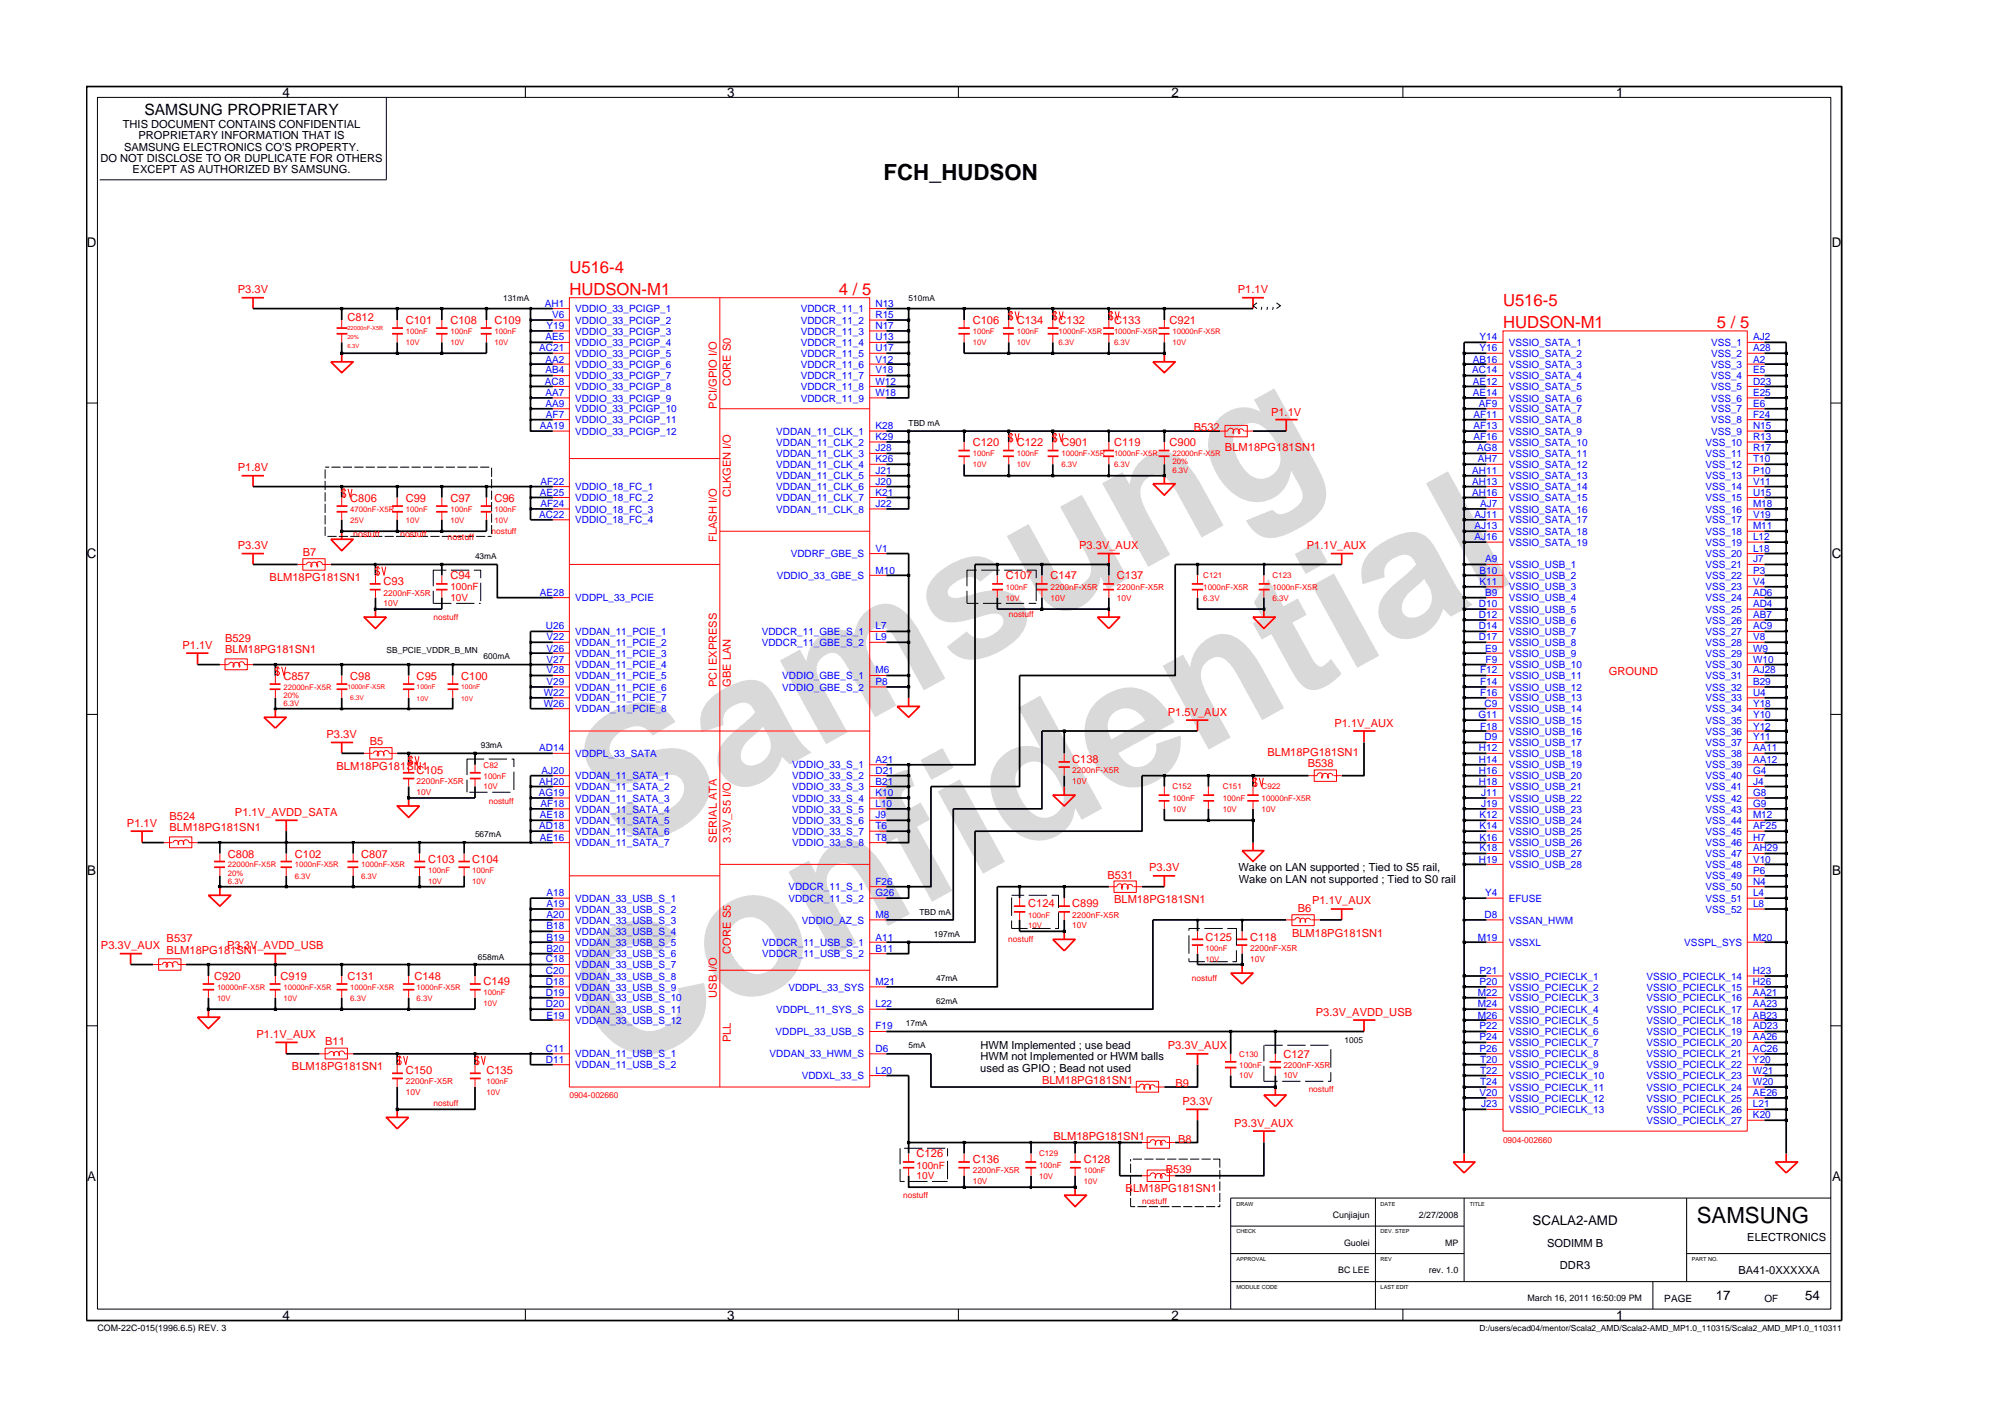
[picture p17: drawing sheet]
<svg xmlns="http://www.w3.org/2000/svg" width="297mm" height="210mm" viewBox="0 0 297 210" stroke-linecap="round" stroke-linejoin="round" font-family="sans-serif">
<defs><g id="words">
<g font-size="26.5" fill="#d9d9d9">
<text x="92.4" y="126.5" transform="rotate(-29 92.4 126.5)">Samsung</text>
<text x="91.1" y="159.2" transform="rotate(-29 91.1 159.2)">Confidential</text>
</g>
<g font-size="3.3">
<text x="130.8" y="26.7">FCH_HUDSON</text>
<text x="251.1" y="180.9">SAMSUNG</text>
</g>
<g font-size="2.5" fill="#f00">
<text x="84.3" y="40.3">U516-4</text>
<text x="84.3" y="43.6">HUDSON-M1</text>
<text x="124.1" y="43.6">4 / 5</text>
<text x="222.4" y="45.2">U516-5</text>
<text x="222.4" y="48.5">HUDSON-M1</text>
<text x="254.1" y="48.5">5 / 5</text>
</g>
<text font-size="2.3" x="21.4" y="16.9">SAMSUNG PROPRIETARY</text>
<g font-size="2">
<text x="41.8" y="14.4">4</text>
<text x="107.6" y="14.4">3</text>
<text x="173.4" y="14.4">2</text>
<text x="239.2" y="14.4">1</text>
<text x="12.9" y="36.5">D</text>
<text x="271.1" y="36.5">D</text>
<text x="12.9" y="82.6">C</text>
<text x="271.1" y="82.6">C</text>
<text x="12.9" y="129.4">B</text>
<text x="271.2" y="129.4">B</text>
<text x="12.9" y="174.6">A</text>
<text x="271.2" y="174.6">A</text>
<text x="226.8" y="181.2">SCALA2-AMD</text>
<text x="41.8" y="195.2">4</text>
<text x="107.6" y="195.2">3</text>
<text x="173.4" y="195.2">2</text>
<text x="239.2" y="195.2">1</text>
<text x="254" y="192.3">17</text>
<text x="267.2" y="192.3">54</text>
</g>
<g font-size="1.6">
<text x="14.9" y="23.9">DO NOT DISCLOSE TO OR DUPLICATE FOR OTHERS</text>
<text x="18.2" y="19">THIS DOCUMENT CONTAINS CONFIDENTIAL</text>
<text x="18.4" y="22.3">SAMSUNG ELECTRONICS CO’S PROPERTY.</text>
<text x="20.5" y="20.6">PROPRIETARY INFORMATION THAT IS</text>
<text x="19.6" y="25.6">EXCEPT AS AUTHORIZED BY SAMSUNG.</text>
<text x="183.3" y="128.9">Wake on LAN supported ; Tied to S5 rail,</text>
<text x="183.3" y="130.6">Wake on LAN not supported ; Tied to S0 rail</text>
<text x="145.1" y="155.2">HWM Implemented ; use bead</text>
<text x="145.1" y="158.5">used as GPIO ; Bead not used</text>
<text x="145.1" y="156.8">HWM not Implemented or HWM balls</text>
<text x="229" y="184.4">SODIMM B</text>
<text x="258.6" y="183.6">ELECTRONICS</text>
<text x="230.9" y="187.7">DDR3</text>
<text x="257.3" y="188.5">BA41-0XXXXXA</text>
</g>
<g font-size="1.6" fill="#f00">
<text x="35.2" y="43.4">P3.3V</text>
<text x="51.4" y="47.5">C812</text>
<text x="60.1" y="47.9">C101</text>
<text x="66.7" y="47.9">C108</text>
<text x="73.2" y="47.9">C109</text>
<text x="144" y="47.9">C106</text>
<text x="150.5" y="47.9">C134</text>
<text x="156.7" y="47.9">C132</text>
<text x="164.9" y="47.9">C133</text>
<text x="173.1" y="47.9">C921</text>
<text x="183.2" y="43.4">P1.1V</text>
<text x="108.1" y="57.2" transform="rotate(-90 108.1 57.2)">CORE S0</text>
<text x="106.1" y="60.5" transform="rotate(-90 106.1 60.5)">PCI/GPIO I/O</text>
<text x="144" y="66">C120</text>
<text x="150.5" y="66">C122</text>
<text x="157.1" y="66">C901</text>
<text x="164.9" y="66">C119</text>
<text x="173.1" y="66">C900</text>
<text x="176.7" y="63.8">B532</text>
<text x="188.1" y="61.5">P1.1V</text>
<text x="35.2" y="69.7">P1.8V</text>
<text x="181.3" y="66.6">BLM18PG181SN1</text>
<text x="51.8" y="74.2">C806</text>
<text x="60.1" y="74.2">C99</text>
<text x="66.7" y="74.2">C97</text>
<text x="73.2" y="74.2">C96</text>
<text x="108.1" y="73.6" transform="rotate(-90 108.1 73.6)">CLKGEN I/O</text>
<text x="35.2" y="81.2">P3.3V</text>
<text x="44.8" y="82.2">B7</text>
<text x="106.1" y="80.2" transform="rotate(-90 106.1 80.2)">FLASH I/O</text>
<text x="159.7" y="81.2">P3.3V_AUX</text>
<text x="193.4" y="81.2">P1.1V_AUX</text>
<text x="39.9" y="86">BLM18PG181SN1</text>
<text x="56.8" y="86.6">C93</text>
<text x="66.7" y="85.7">C94</text>
<text x="148.9" y="85.7">C107</text>
<text x="155.5" y="85.7">C147</text>
<text x="165.3" y="85.7">C137</text>
<text x="33.3" y="95">B529</text>
<text x="27" y="96">P1.1V</text>
<text x="33.3" y="96.6">BLM18PG181SN1</text>
<text x="41.9" y="100.5">C857</text>
<text x="51.8" y="100.5">C98</text>
<text x="61.7" y="100.5">C95</text>
<text x="68.3" y="100.5">C100</text>
<text x="106.1" y="101.6" transform="rotate(-90 106.1 101.6)">PCI EXPRESS</text>
<text x="108.1" y="101.6" transform="rotate(-90 108.1 101.6)">GBE LAN</text>
<text x="238.1" y="99.9">GROUND</text>
<text x="172.8" y="105.9">P1.5V_AUX</text>
<text x="197.5" y="107.5">P1.1V_AUX</text>
<text x="48.3" y="109.2">P3.3V</text>
<text x="49.8" y="113.9">BLM18PG181SN1</text>
<text x="54.7" y="110.3">B5</text>
<text x="158.7" y="112.9">C138</text>
<text x="187.6" y="111.9">BLM18PG181SN1</text>
<text x="193.5" y="113.5">B538</text>
<text x="61.7" y="114.5">C105</text>
<text x="18.8" y="122.4">P1.1V</text>
<text x="25.1" y="122.9">BLM18PG181SN1</text>
<text x="25.1" y="121.3">B524</text>
<text x="34.8" y="120.7">P1.1V_AVDD_SATA</text>
<text x="106.1" y="124.6" transform="rotate(-90 106.1 124.6)">SERIAL ATA</text>
<text x="108.1" y="124.6" transform="rotate(-90 108.1 124.6)">3.3V_S5 I/O</text>
<text x="33.7" y="126.9">C808</text>
<text x="43.6" y="126.9">C102</text>
<text x="53.5" y="126.9">C807</text>
<text x="63.4" y="127.7">C103</text>
<text x="69.9" y="127.7">C104</text>
<text x="163.9" y="130">B531</text>
<text x="170.1" y="128.9">P3.3V</text>
<text x="152.2" y="134.2">C124</text>
<text x="158.7" y="134.2">C899</text>
<text x="164.9" y="133.6">BLM18PG181SN1</text>
<text x="192.1" y="134.9">B6</text>
<text x="194.2" y="133.8">P1.1V_AUX</text>
<text x="14.9" y="140.4">P3.3V_AUX</text>
<text x="24.7" y="139.4">B537</text>
<text x="24.7" y="141.1">BLM18PG181SN1</text>
<text x="33.6" y="140.4">P3.3V_AVDD_USB</text>
<text x="108.1" y="141.1" transform="rotate(-90 108.1 141.1)">CORE S5</text>
<text x="178.4" y="139.2">C125</text>
<text x="185" y="139.2">C118</text>
<text x="191.2" y="138.6">BLM18PG181SN1</text>
<text x="31.7" y="145">C920</text>
<text x="41.5" y="145">C919</text>
<text x="51.4" y="145">C131</text>
<text x="61.3" y="145">C148</text>
<text x="71.6" y="145.7">C149</text>
<text x="106.1" y="147.6" transform="rotate(-90 106.1 147.6)">USB I/O</text>
<text x="38" y="153.6">P1.1V_AUX</text>
<text x="48.1" y="154.6">B11</text>
<text x="108.1" y="154.2" transform="rotate(-90 108.1 154.2)">PLL</text>
<text x="172.8" y="155.2">P3.3V_AUX</text>
<text x="194.7" y="150.3">P3.3V_AVDD_USB</text>
<text x="43.2" y="158.3">BLM18PG181SN1</text>
<text x="60.1" y="158.9">C150</text>
<text x="72" y="158.9">C135</text>
<text x="154.2" y="160.4">BLM18PG181SN1</text>
<text x="174" y="160.8">B9</text>
<text x="189.9" y="156.5">C127</text>
<text x="175" y="163.4">P3.3V</text>
<text x="182.7" y="166.7">P3.3V_AUX</text>
<text x="135.7" y="171.2">C126</text>
<text x="144" y="172.1">C136</text>
<text x="155.9" y="168.6">BLM18PG181SN1</text>
<text x="160.4" y="172.1">C128</text>
<text x="172.5" y="173.5">B539</text>
<text x="174.4" y="169">B8</text>
<text x="166.6" y="176.4">BLM18PG181SN1</text>
</g>
<g font-size="1.5" fill="#00f">
<text x="80.6" y="45.4">AH1</text>
<text x="81.7" y="47">V6</text>
<text x="85.1" y="46.2">VDDIO_33_PCIGP_1</text>
<text x="85.1" y="47.9">VDDIO_33_PCIGP_2</text>
<text x="118.5" y="46.2">VDDCR_11_1</text>
<text x="118.5" y="47.9">VDDCR_11_2</text>
<text x="129.6" y="45.4">N13</text>
<text x="129.6" y="47">R15</text>
<text x="79.8" y="51.9">AC21</text>
<text x="80.7" y="50.3">AE5</text>
<text x="80.7" y="53.6">AA2</text>
<text x="80.9" y="48.6">Y19</text>
<text x="85.1" y="51.2">VDDIO_33_PCIGP_4</text>
<text x="85.1" y="52.8">VDDIO_33_PCIGP_5</text>
<text x="85.1" y="49.5">VDDIO_33_PCIGP_3</text>
<text x="118.5" y="52.8">VDDCR_11_5</text>
<text x="118.5" y="49.5">VDDCR_11_3</text>
<text x="118.5" y="51.2">VDDCR_11_4</text>
<text x="129.6" y="53.6">V12</text>
<text x="129.6" y="48.6">N17</text>
<text x="129.6" y="50.3">U13</text>
<text x="129.6" y="51.9">U17</text>
<text x="218" y="53.6">AB16</text>
<text x="219" y="51.9">Y16</text>
<text x="219" y="50.3">Y14</text>
<text x="223.3" y="52.8">VSSIO_SATA_2</text>
<text x="223.3" y="51.2">VSSIO_SATA_1</text>
<text x="253.2" y="51.2">VSS_1</text>
<text x="253.2" y="52.8">VSS_2</text>
<text x="259.4" y="50.3">AJ2</text>
<text x="259.4" y="53.6">A2</text>
<text x="259.4" y="51.9">A28</text>
<text x="80.6" y="56.9">AC8</text>
<text x="80.7" y="55.2">AB4</text>
<text x="80.7" y="58.6">AA7</text>
<text x="85.1" y="54.4">VDDIO_33_PCIGP_6</text>
<text x="85.1" y="56.1">VDDIO_33_PCIGP_7</text>
<text x="85.1" y="57.7">VDDIO_33_PCIGP_8</text>
<text x="85.1" y="59.4">VDDIO_33_PCIGP_9</text>
<text x="118.5" y="54.4">VDDCR_11_6</text>
<text x="118.5" y="56.1">VDDCR_11_7</text>
<text x="118.5" y="57.7">VDDCR_11_8</text>
<text x="118.5" y="59.4">VDDCR_11_9</text>
<text x="129.6" y="55.2">V18</text>
<text x="129.6" y="56.9">W12</text>
<text x="129.6" y="58.6">W18</text>
<text x="217.9" y="55.2">AC14</text>
<text x="218" y="58.6">AE14</text>
<text x="218" y="56.9">AE12</text>
<text x="223.3" y="57.7">VSSIO_SATA_5</text>
<text x="223.3" y="59.4">VSSIO_SATA_6</text>
<text x="223.3" y="54.4">VSSIO_SATA_3</text>
<text x="223.3" y="56.1">VSSIO_SATA_4</text>
<text x="253.2" y="56.1">VSS_4</text>
<text x="253.2" y="54.4">VSS_3</text>
<text x="253.2" y="57.7">VSS_5</text>
<text x="253.2" y="59.4">VSS_6</text>
<text x="259.4" y="55.2">E5</text>
<text x="259.4" y="56.9">D23</text>
<text x="259.4" y="58.6">E25</text>
<text x="79.9" y="63.5">AA19</text>
<text x="80.7" y="60.2">AA9</text>
<text x="80.8" y="61.9">AF7</text>
<text x="85.1" y="61">VDDIO_33_PCIGP_10</text>
<text x="85.1" y="62.6">VDDIO_33_PCIGP_11</text>
<text x="85.1" y="64.3">VDDIO_33_PCIGP_12</text>
<text x="114.9" y="64.3">VDDAN_11_CLK_1</text>
<text x="114.9" y="65.9">VDDAN_11_CLK_2</text>
<text x="129.6" y="63.5">K28</text>
<text x="129.6" y="65.2">K29</text>
<text x="218.1" y="61.9">AF11</text>
<text x="218.1" y="63.5">AF13</text>
<text x="218.1" y="65.2">AF16</text>
<text x="218.9" y="60.2">AF9</text>
<text x="223.3" y="61">VSSIO_SATA_7</text>
<text x="223.3" y="62.6">VSSIO_SATA_8</text>
<text x="223.3" y="64.3">VSSIO_SATA_9</text>
<text x="223.3" y="65.9">VSSIO_SATA_10</text>
<text x="252.4" y="65.9">VSS_10</text>
<text x="253.2" y="64.3">VSS_9</text>
<text x="253.2" y="61">VSS_7</text>
<text x="253.2" y="62.6">VSS_8</text>
<text x="259.4" y="65.2">R13</text>
<text x="259.4" y="63.5">N15</text>
<text x="259.4" y="60.2">E6</text>
<text x="259.4" y="61.9">F24</text>
<text x="80" y="71.7">AF22</text>
<text x="114.9" y="67.6">VDDAN_11_CLK_3</text>
<text x="114.9" y="69.2">VDDAN_11_CLK_4</text>
<text x="114.9" y="70.9">VDDAN_11_CLK_5</text>
<text x="129.6" y="66.8">J28</text>
<text x="129.6" y="68.4">K26</text>
<text x="129.6" y="70.1">J21</text>
<text x="129.6" y="71.7">J20</text>
<text x="217.9" y="70.1">AH11</text>
<text x="217.9" y="71.7">AH13</text>
<text x="218.6" y="66.8">AG8</text>
<text x="218.7" y="68.4">AH7</text>
<text x="223.3" y="67.6">VSSIO_SATA_11</text>
<text x="223.3" y="69.2">VSSIO_SATA_12</text>
<text x="223.3" y="70.9">VSSIO_SATA_13</text>
<text x="252.4" y="67.6">VSS_11</text>
<text x="252.4" y="69.2">VSS_12</text>
<text x="252.4" y="70.9">VSS_13</text>
<text x="259.4" y="66.8">R17</text>
<text x="259.4" y="68.4">T10</text>
<text x="259.4" y="70.1">P10</text>
<text x="259.4" y="71.7">V11</text>
<text x="79.8" y="76.7">AC22</text>
<text x="79.9" y="73.4">AE25</text>
<text x="80" y="75">AF24</text>
<text x="85.1" y="72.5">VDDIO_18_FC_1</text>
<text x="85.1" y="74.1">VDDIO_18_FC_2</text>
<text x="85.1" y="75.8">VDDIO_18_FC_3</text>
<text x="85.1" y="77.4">VDDIO_18_FC_4</text>
<text x="114.9" y="72.5">VDDAN_11_CLK_6</text>
<text x="114.9" y="74.1">VDDAN_11_CLK_7</text>
<text x="114.9" y="75.8">VDDAN_11_CLK_8</text>
<text x="129.6" y="73.4">K21</text>
<text x="129.6" y="75">J22</text>
<text x="217.9" y="73.4">AH16</text>
<text x="218.2" y="76.7">AJ11</text>
<text x="219.1" y="75">AJ7</text>
<text x="223.3" y="72.5">VSSIO_SATA_14</text>
<text x="223.3" y="74.1">VSSIO_SATA_15</text>
<text x="223.3" y="75.8">VSSIO_SATA_16</text>
<text x="223.3" y="77.4">VSSIO_SATA_17</text>
<text x="252.4" y="72.5">VSS_14</text>
<text x="252.4" y="74.1">VSS_15</text>
<text x="252.4" y="75.8">VSS_16</text>
<text x="252.4" y="77.4">VSS_17</text>
<text x="259.4" y="73.4">U15</text>
<text x="259.4" y="75">M18</text>
<text x="259.4" y="76.7">V19</text>
<text x="117" y="82.4">VDDRF_GBE_S</text>
<text x="129.6" y="81.6">V1</text>
<text x="218.2" y="78.3">AJ13</text>
<text x="218.2" y="79.9">AJ16</text>
<text x="219.8" y="83.2">A9</text>
<text x="223.3" y="79.1">VSSIO_SATA_18</text>
<text x="223.3" y="80.7">VSSIO_SATA_19</text>
<text x="252.4" y="79.1">VSS_18</text>
<text x="252.4" y="80.7">VSS_19</text>
<text x="252.4" y="82.4">VSS_20</text>
<text x="259.4" y="78.3">M11</text>
<text x="259.4" y="79.9">L12</text>
<text x="259.4" y="81.6">L18</text>
<text x="259.4" y="83.2">J7</text>
<text x="79.9" y="88.2">AE28</text>
<text x="85.1" y="88.9">VDDPL_33_PCIE</text>
<text x="115" y="85.6">VDDIO_33_GBE_S</text>
<text x="129.6" y="84.9">M10</text>
<text x="218.9" y="89.8">D10</text>
<text x="219" y="86.5">K11</text>
<text x="219" y="84.9">B10</text>
<text x="219.8" y="88.2">B9</text>
<text x="223.3" y="87.3">VSSIO_USB_3</text>
<text x="223.3" y="88.9">VSSIO_USB_4</text>
<text x="223.3" y="85.6">VSSIO_USB_2</text>
<text x="223.3" y="84">VSSIO_USB_1</text>
<text x="252.4" y="84">VSS_21</text>
<text x="252.4" y="85.6">VSS_22</text>
<text x="252.4" y="87.3">VSS_23</text>
<text x="252.4" y="88.9">VSS_24</text>
<text x="259.4" y="84.9">P3</text>
<text x="259.4" y="86.5">V4</text>
<text x="259.4" y="88.2">AD6</text>
<text x="259.4" y="89.8">AD4</text>
<text x="80.8" y="93.1">U26</text>
<text x="80.9" y="94.7">V22</text>
<text x="85.1" y="93.9">VDDAN_11_PCIE_1</text>
<text x="85.1" y="95.6">VDDAN_11_PCIE_2</text>
<text x="112.7" y="93.9">VDDCR_11_GBE_S_1</text>
<text x="112.7" y="95.6">VDDCR_11_GBE_S_2</text>
<text x="129.6" y="93.1">L7</text>
<text x="129.6" y="94.7">L9</text>
<text x="218.9" y="91.4">D12</text>
<text x="218.9" y="93.1">D14</text>
<text x="218.9" y="94.7">D17</text>
<text x="223.3" y="90.6">VSSIO_USB_5</text>
<text x="223.3" y="92.2">VSSIO_USB_6</text>
<text x="223.3" y="93.9">VSSIO_USB_7</text>
<text x="223.3" y="95.5">VSSIO_USB_8</text>
<text x="252.4" y="93.9">VSS_27</text>
<text x="252.4" y="95.5">VSS_28</text>
<text x="252.4" y="90.6">VSS_25</text>
<text x="252.4" y="92.2">VSS_26</text>
<text x="259.4" y="93.1">AC9</text>
<text x="259.4" y="94.7">V8</text>
<text x="259.4" y="91.4">AB7</text>
<text x="80.9" y="96.4">V26</text>
<text x="80.9" y="98">V27</text>
<text x="80.9" y="99.6">V28</text>
<text x="80.9" y="101.3">V29</text>
<text x="85.1" y="97.2">VDDAN_11_PCIE_3</text>
<text x="85.1" y="98.9">VDDAN_11_PCIE_4</text>
<text x="85.1" y="100.5">VDDAN_11_PCIE_5</text>
<text x="115.8" y="100.5">VDDIO_GBE_S_1</text>
<text x="129.6" y="99.6">M6</text>
<text x="129.6" y="101.3">P8</text>
<text x="219.1" y="99.6">F12</text>
<text x="219.1" y="101.3">F14</text>
<text x="219.8" y="96.4">E9</text>
<text x="219.9" y="98">F9</text>
<text x="223.3" y="98.9">VSSIO_USB_10</text>
<text x="223.3" y="100.5">VSSIO_USB_11</text>
<text x="223.3" y="97.2">VSSIO_USB_9</text>
<text x="252.4" y="97.2">VSS_29</text>
<text x="252.4" y="98.9">VSS_30</text>
<text x="252.4" y="100.5">VSS_31</text>
<text x="259.4" y="96.4">W9</text>
<text x="259.4" y="98">W10</text>
<text x="259.4" y="99.6">AJ28</text>
<text x="259.4" y="101.3">B29</text>
<text x="80.5" y="102.9">W22</text>
<text x="80.5" y="104.6">W26</text>
<text x="85.1" y="102.2">VDDAN_11_PCIE_6</text>
<text x="85.1" y="103.8">VDDAN_11_PCIE_7</text>
<text x="85.1" y="105.4">VDDAN_11_PCIE_8</text>
<text x="115.8" y="102.2">VDDIO_GBE_S_2</text>
<text x="218.8" y="106.2">G11</text>
<text x="219.1" y="107.9">F18</text>
<text x="219.1" y="102.9">F16</text>
<text x="219.7" y="104.6">C9</text>
<text x="223.3" y="107.1">VSSIO_USB_15</text>
<text x="223.3" y="102.2">VSSIO_USB_12</text>
<text x="223.3" y="103.8">VSSIO_USB_13</text>
<text x="223.3" y="105.4">VSSIO_USB_14</text>
<text x="252.4" y="102.2">VSS_32</text>
<text x="252.4" y="103.8">VSS_33</text>
<text x="252.4" y="105.4">VSS_34</text>
<text x="252.4" y="107.1">VSS_35</text>
<text x="259.4" y="102.9">U4</text>
<text x="259.4" y="104.6">Y18</text>
<text x="259.4" y="106.2">Y10</text>
<text x="259.4" y="107.9">Y12</text>
<text x="79.8" y="111.1">AD14</text>
<text x="85.1" y="112">VDDPL_33_SATA</text>
<text x="117.3" y="113.7">VDDIO_33_S_1</text>
<text x="129.6" y="112.8">A21</text>
<text x="218.9" y="111.1">H12</text>
<text x="218.9" y="112.8">H14</text>
<text x="219.7" y="109.5">D9</text>
<text x="223.3" y="108.7">VSSIO_USB_16</text>
<text x="223.3" y="110.4">VSSIO_USB_17</text>
<text x="223.3" y="112">VSSIO_USB_18</text>
<text x="223.3" y="113.7">VSSIO_USB_19</text>
<text x="252.4" y="108.7">VSS_36</text>
<text x="252.4" y="110.4">VSS_37</text>
<text x="252.4" y="112">VSS_38</text>
<text x="252.4" y="113.7">VSS_39</text>
<text x="259.4" y="109.5">Y11</text>
<text x="259.4" y="111.1">AA11</text>
<text x="259.4" y="112.8">AA12</text>
<text x="79.7" y="117.7">AG19</text>
<text x="79.8" y="116.1">AH20</text>
<text x="80" y="119.4">AF18</text>
<text x="80.1" y="114.4">AJ20</text>
<text x="85.1" y="115.3">VDDAN_11_SATA_1</text>
<text x="85.1" y="116.9">VDDAN_11_SATA_2</text>
<text x="85.1" y="118.6">VDDAN_11_SATA_3</text>
<text x="117.3" y="115.3">VDDIO_33_S_2</text>
<text x="117.3" y="116.9">VDDIO_33_S_3</text>
<text x="117.3" y="118.6">VDDIO_33_S_4</text>
<text x="129.6" y="114.4">D21</text>
<text x="129.6" y="116.1">B21</text>
<text x="129.6" y="117.7">K10</text>
<text x="129.6" y="119.4">L10</text>
<text x="218.9" y="114.4">H16</text>
<text x="218.9" y="116.1">H18</text>
<text x="219.2" y="117.7">J11</text>
<text x="219.2" y="119.4">J19</text>
<text x="223.3" y="115.3">VSSIO_USB_20</text>
<text x="223.3" y="116.9">VSSIO_USB_21</text>
<text x="223.3" y="118.6">VSSIO_USB_22</text>
<text x="252.4" y="115.3">VSS_40</text>
<text x="252.4" y="116.9">VSS_41</text>
<text x="252.4" y="118.6">VSS_42</text>
<text x="259.4" y="114.4">G4</text>
<text x="259.4" y="116.1">J4</text>
<text x="259.4" y="117.7">G8</text>
<text x="259.4" y="119.4">G9</text>
<text x="79.8" y="122.6">AD18</text>
<text x="79.9" y="124.3">AE16</text>
<text x="79.9" y="121">AE18</text>
<text x="85.1" y="123.5">VDDAN_11_SATA_6</text>
<text x="85.1" y="125.2">VDDAN_11_SATA_7</text>
<text x="85.1" y="120.2">VDDAN_11_SATA_4</text>
<text x="85.1" y="121.9">VDDAN_11_SATA_5</text>
<text x="117.3" y="120.2">VDDIO_33_S_5</text>
<text x="117.3" y="121.9">VDDIO_33_S_6</text>
<text x="117.3" y="123.5">VDDIO_33_S_7</text>
<text x="117.3" y="125.2">VDDIO_33_S_8</text>
<text x="129.6" y="121">J9</text>
<text x="129.6" y="122.6">T6</text>
<text x="129.6" y="124.3">T8</text>
<text x="219" y="122.6">K14</text>
<text x="219" y="124.3">K16</text>
<text x="219" y="125.9">K18</text>
<text x="219" y="121">K12</text>
<text x="223.3" y="123.5">VSSIO_USB_25</text>
<text x="223.3" y="125.2">VSSIO_USB_26</text>
<text x="223.3" y="120.2">VSSIO_USB_23</text>
<text x="223.3" y="121.9">VSSIO_USB_24</text>
<text x="252.4" y="120.2">VSS_43</text>
<text x="252.4" y="121.9">VSS_44</text>
<text x="252.4" y="123.5">VSS_45</text>
<text x="252.4" y="125.2">VSS_46</text>
<text x="259.4" y="121">M12</text>
<text x="259.4" y="122.6">AF25</text>
<text x="259.4" y="124.3">H7</text>
<text x="259.4" y="125.9">AH29</text>
<text x="116.7" y="131.7">VDDCR_11_S_1</text>
<text x="129.6" y="130.9">F26</text>
<text x="218.9" y="127.6">H19</text>
<text x="223.3" y="126.8">VSSIO_USB_27</text>
<text x="223.3" y="128.4">VSSIO_USB_28</text>
<text x="252.4" y="126.8">VSS_47</text>
<text x="252.4" y="128.4">VSS_48</text>
<text x="252.4" y="130.1">VSS_49</text>
<text x="252.4" y="131.7">VSS_50</text>
<text x="259.4" y="127.6">V10</text>
<text x="259.4" y="129.2">P6</text>
<text x="259.4" y="130.9">N4</text>
<text x="80.9" y="137.5">B18</text>
<text x="80.9" y="132.5">A18</text>
<text x="80.9" y="134.2">A19</text>
<text x="80.9" y="135.9">A20</text>
<text x="85.1" y="133.4">VDDAN_33_USB_S_1</text>
<text x="85.1" y="135">VDDAN_33_USB_S_2</text>
<text x="85.1" y="136.6">VDDAN_33_USB_S_3</text>
<text x="116.7" y="133.4">VDDCR_11_S_2</text>
<text x="118.7" y="136.6">VDDIO_AZ_S</text>
<text x="129.6" y="135.9">M8</text>
<text x="129.6" y="132.5">G26</text>
<text x="219.7" y="135.9">D8</text>
<text x="219.8" y="132.5">Y4</text>
<text x="223.3" y="136.6">VSSAN_HWM</text>
<text x="223.3" y="133.4">EFUSE</text>
<text x="252.4" y="133.4">VSS_51</text>
<text x="252.4" y="135">VSS_52</text>
<text x="259.4" y="132.5">L4</text>
<text x="259.4" y="134.2">L8</text>
<text x="80.8" y="142.4">C18</text>
<text x="80.9" y="139.2">B19</text>
<text x="80.9" y="140.8">B20</text>
<text x="85.1" y="138.3">VDDAN_33_USB_S_4</text>
<text x="85.1" y="139.9">VDDAN_33_USB_S_5</text>
<text x="85.1" y="141.6">VDDAN_33_USB_S_6</text>
<text x="85.1" y="143.2">VDDAN_33_USB_S_7</text>
<text x="112.8" y="139.9">VDDCR_11_USB_S_1</text>
<text x="112.8" y="141.6">VDDCR_11_USB_S_2</text>
<text x="129.6" y="139.2">A11</text>
<text x="129.6" y="140.8">B11</text>
<text x="218.7" y="139.2">M19</text>
<text x="223.3" y="139.9">VSSXL</text>
<text x="249.3" y="139.9">VSSPL_SYS</text>
<text x="259.4" y="139.2">M20</text>
<text x="80.8" y="144.1">C20</text>
<text x="80.8" y="145.7">D18</text>
<text x="80.8" y="147.4">D19</text>
<text x="80.8" y="149">D20</text>
<text x="85.1" y="144.9">VDDAN_33_USB_S_8</text>
<text x="85.1" y="146.5">VDDAN_33_USB_S_9</text>
<text x="85.1" y="148.1">VDDAN_33_USB_S_10</text>
<text x="85.1" y="149.8">VDDAN_33_USB_S_11</text>
<text x="114.9" y="149.8">VDDPL_11_SYS_S</text>
<text x="116.7" y="146.5">VDDPL_33_SYS</text>
<text x="129.6" y="149">L22</text>
<text x="129.6" y="145.7">M21</text>
<text x="218.7" y="147.4">M22</text>
<text x="218.7" y="149">M24</text>
<text x="219" y="144.1">P21</text>
<text x="219" y="145.7">P20</text>
<text x="223.3" y="144.9">VSSIO_PCIECLK_1</text>
<text x="223.3" y="146.5">VSSIO_PCIECLK_2</text>
<text x="223.3" y="148.1">VSSIO_PCIECLK_3</text>
<text x="223.3" y="149.8">VSSIO_PCIECLK_4</text>
<text x="243.7" y="144.9">VSSIO_PCIECLK_14</text>
<text x="243.7" y="146.5">VSSIO_PCIECLK_15</text>
<text x="243.7" y="148.1">VSSIO_PCIECLK_16</text>
<text x="243.7" y="149.8">VSSIO_PCIECLK_17</text>
<text x="259.4" y="144.1">H23</text>
<text x="259.4" y="145.7">H26</text>
<text x="259.4" y="147.4">AA21</text>
<text x="259.4" y="149">AA23</text>
<text x="80.8" y="155.6">C11</text>
<text x="80.9" y="150.7">E19</text>
<text x="85.1" y="151.4">VDDAN_33_USB_S_12</text>
<text x="114.8" y="153.1">VDDPL_33_USB_S</text>
<text x="129.6" y="152.3">F19</text>
<text x="129.6" y="155.6">D6</text>
<text x="218.7" y="150.7">M26</text>
<text x="219" y="152.3">P22</text>
<text x="219" y="153.9">P24</text>
<text x="219" y="155.6">P26</text>
<text x="223.3" y="151.4">VSSIO_PCIECLK_5</text>
<text x="223.3" y="153.1">VSSIO_PCIECLK_6</text>
<text x="223.3" y="154.7">VSSIO_PCIECLK_7</text>
<text x="243.7" y="154.7">VSSIO_PCIECLK_20</text>
<text x="243.7" y="151.4">VSSIO_PCIECLK_18</text>
<text x="243.7" y="153.1">VSSIO_PCIECLK_19</text>
<text x="259.4" y="150.7">AB23</text>
<text x="259.4" y="153.9">AA26</text>
<text x="259.4" y="155.6">AC26</text>
<text x="259.4" y="152.3">AD23</text>
<text x="80.8" y="157.2">D11</text>
<text x="85.1" y="156.4">VDDAN_11_USB_S_1</text>
<text x="85.1" y="158">VDDAN_11_USB_S_2</text>
<text x="113.9" y="156.4">VDDAN_33_HWM_S</text>
<text x="118.7" y="159.6">VDDXL_33_S</text>
<text x="129.6" y="158.9">L20</text>
<text x="219.1" y="158.9">T22</text>
<text x="219.1" y="160.5">T24</text>
<text x="219.1" y="157.2">T20</text>
<text x="223.3" y="159.6">VSSIO_PCIECLK_10</text>
<text x="223.3" y="161.3">VSSIO_PCIECLK_11</text>
<text x="223.3" y="156.4">VSSIO_PCIECLK_8</text>
<text x="223.3" y="158">VSSIO_PCIECLK_9</text>
<text x="243.7" y="156.4">VSSIO_PCIECLK_21</text>
<text x="243.7" y="158">VSSIO_PCIECLK_22</text>
<text x="243.7" y="159.6">VSSIO_PCIECLK_23</text>
<text x="243.7" y="161.3">VSSIO_PCIECLK_24</text>
<text x="259.4" y="157.2">Y20</text>
<text x="259.4" y="158.9">W21</text>
<text x="259.4" y="160.5">W20</text>
<text x="219" y="162.1">V20</text>
<text x="219.2" y="163.8">J23</text>
<text x="223.3" y="162.9">VSSIO_PCIECLK_12</text>
<text x="223.3" y="164.6">VSSIO_PCIECLK_13</text>
<text x="243.7" y="162.9">VSSIO_PCIECLK_25</text>
<text x="243.7" y="164.6">VSSIO_PCIECLK_26</text>
<text x="243.7" y="166.2">VSSIO_PCIECLK_27</text>
<text x="259.4" y="162.1">AE26</text>
<text x="259.4" y="163.8">L21</text>
<text x="259.4" y="165.4">K20</text>
</g>
<g font-size="1.5" fill="#f00">
<text x="66.7" y="88.9">10V</text>
<text x="66.7" y="87.3">100nF</text>
<text x="135.7" y="172.9">100nF</text>
<text x="135.7" y="174.5">10V</text>
</g>
<g font-size="1.5">
<text x="246.3" y="192.6">PAGE</text>
<text x="261.1" y="192.6">OF</text>
</g>
<g font-size="1.3" fill="#f00">
<text x="52.3" y="79.5">nostuff</text>
<text x="59.2" y="79.5">nostuff</text>
<text x="66.2" y="79.8">nostuff</text>
</g>
<g font-size="1.3">
<text x="197.2" y="180.2">Cunjiajun</text>
<text x="198.9" y="184.3">Guolei</text>
<text x="210" y="180.2">2/27/2008</text>
<text x="213.9" y="184.3">MP</text>
<text x="198" y="188.4">BC LEE</text>
<text x="211.5" y="188.4">rev. 1.0</text>
<text x="14.4" y="196.9">COM-22C-015(1996.6.5) REV. 3</text>
<text x="226.1" y="192.5">March 16, 2011 16:50:09 PM</text>
</g>
<g font-size="1.2">
<text x="74.5" y="44.5">131mA</text>
<text x="134.5" y="44.5">510mA</text>
<text x="134.5" y="62.9">TBD mA</text>
<text x="70.3" y="82.7">43mA</text>
<text x="57.2" y="96.6">SB_PCIE_VDDR_B_MN</text>
<text x="71.6" y="97.5">600mA</text>
<text x="71.1" y="110.7">93mA</text>
<text x="70.3" y="123.8">567mA</text>
<text x="136.1" y="135.3">TBD mA</text>
<text x="70.7" y="141.9">658mA</text>
<text x="138.2" y="138.6">197mA</text>
<text x="138.5" y="145.2">47mA</text>
<text x="138.5" y="148.5">62mA</text>
<text x="134.1" y="151.8">17mA</text>
<text x="134.5" y="155.1">5mA</text>
<text x="199" y="154.2">1005</text>
<text x="219" y="196.9">D:/users/ecad04/mentor/Scala2_AMD/Scala2-AMD_MP1.0_110315/Scala2_AMD_MP1.0_110311</text>
</g>
<g font-size="1.2" fill="#f00">
<text x="60.1" y="51">10V</text>
<text x="60.1" y="49.4">100nF</text>
<text x="66.7" y="51">10V</text>
<text x="66.7" y="49.4">100nF</text>
<text x="73.2" y="49.4">100nF</text>
<text x="73.2" y="51">10V</text>
<text x="144" y="49.4">100nF</text>
<text x="144" y="51">10V</text>
<text x="150.5" y="49.4">100nF</text>
<text x="150.5" y="51">10V</text>
<text x="156.7" y="51.1">6.3V</text>
<text x="156.7" y="49.4">1000nF-X5R</text>
<text x="164.9" y="51.1">6.3V</text>
<text x="164.9" y="49.4">1000nF-X5R</text>
<text x="173.5" y="49.4">10000nF-X5R</text>
<text x="173.5" y="51.1">10V</text>
<text x="144" y="67.5">100nF</text>
<text x="144" y="69.1">10V</text>
<text x="150.5" y="69.1">10V</text>
<text x="150.5" y="67.5">100nF</text>
<text x="157.1" y="69.1">6.3V</text>
<text x="157.1" y="67.5">1000nF-X5R</text>
<text x="164.9" y="67.5">1000nF-X5R</text>
<text x="164.9" y="69.1">6.3V</text>
<text x="173.5" y="68.7">20%</text>
<text x="173.5" y="69.9">6.3V</text>
<text x="173.5" y="67.5">22000nF-X5R</text>
<text x="51.8" y="75.7">4700nF-X5R</text>
<text x="51.8" y="77.3">25V</text>
<text x="60.1" y="77.3">10V</text>
<text x="60.1" y="75.7">100nF</text>
<text x="66.7" y="75.7">100nF</text>
<text x="66.7" y="77.3">10V</text>
<text x="73.2" y="77.3">10V</text>
<text x="73.2" y="75.7">100nF</text>
<text x="72.8" y="79">nostuff</text>
<text x="56.8" y="89.7">10V</text>
<text x="56.8" y="88.1">2200nF-X5R</text>
<text x="148.9" y="87.2">100nF</text>
<text x="148.9" y="88.8">10V</text>
<text x="155.5" y="88.8">10V</text>
<text x="155.5" y="87.2">2200nF-X5R</text>
<text x="165.3" y="88.8">10V</text>
<text x="165.3" y="87.2">2200nF-X5R</text>
<text x="178.1" y="87.2">1000nF-X5R</text>
<text x="178.1" y="88.8">6.3V</text>
<text x="178.1" y="85.5">C121</text>
<text x="188.3" y="85.5">C123</text>
<text x="188.3" y="88.8">6.3V</text>
<text x="188.3" y="87.2">1000nF-X5R</text>
<text x="64.1" y="91.7">nostuff</text>
<text x="149.3" y="91.3">nostuff</text>
<text x="41.9" y="104.5">6.3V</text>
<text x="41.9" y="103.2">20%</text>
<text x="41.9" y="102">22000nF-X5R</text>
<text x="71.6" y="113.6">C82</text>
<text x="61.7" y="117.6">10V</text>
<text x="61.7" y="116">2200nF-X5R</text>
<text x="71.6" y="115.2">100nF</text>
<text x="71.6" y="116.8">10V</text>
<text x="72.4" y="118.9">nostuff</text>
<text x="158.7" y="116">10V</text>
<text x="158.7" y="114.3">2200nF-X5R</text>
<text x="173.5" y="116.8">C152</text>
<text x="173.5" y="118.5">100nF</text>
<text x="181" y="118.5">100nF</text>
<text x="181" y="116.8">C151</text>
<text x="186.7" y="116.8">C922</text>
<text x="186.7" y="118.5">10000nF-X5R</text>
<text x="173.5" y="120.1">10V</text>
<text x="181" y="120.1">10V</text>
<text x="186.7" y="120.1">10V</text>
<text x="33.7" y="128.3">22000nF-X5R</text>
<text x="33.7" y="129.6">20%</text>
<text x="33.7" y="130.7">6.3V</text>
<text x="43.6" y="128.3">1000nF-X5R</text>
<text x="43.6" y="130">6.3V</text>
<text x="53.5" y="130">6.3V</text>
<text x="53.5" y="128.3">1000nF-X5R</text>
<text x="63.4" y="130.7">10V</text>
<text x="63.4" y="129.1">100nF</text>
<text x="69.9" y="130.7">10V</text>
<text x="69.9" y="129.1">100nF</text>
<text x="152.2" y="137.3">10V</text>
<text x="152.2" y="135.7">100nF</text>
<text x="158.7" y="135.8">2200nF-X5R</text>
<text x="158.7" y="137.3">10V</text>
<text x="149.2" y="139.4">nostuff</text>
<text x="178.4" y="142.3">10V</text>
<text x="178.4" y="140.6">100nF</text>
<text x="185" y="140.7">2200nF-X5R</text>
<text x="185" y="142.3">10V</text>
<text x="32.1" y="146.4">10000nF-X5R</text>
<text x="32.1" y="148">10V</text>
<text x="41.9" y="148">10V</text>
<text x="41.9" y="146.4">10000nF-X5R</text>
<text x="51.8" y="148">6.3V</text>
<text x="51.8" y="146.4">1000nF-X5R</text>
<text x="61.7" y="146.4">1000nF-X5R</text>
<text x="61.7" y="148">6.3V</text>
<text x="71.6" y="147.2">100nF</text>
<text x="71.6" y="148.9">10V</text>
<text x="176.4" y="145.1">nostuff</text>
<text x="60.1" y="162">10V</text>
<text x="60.1" y="160.4">2200nF-X5R</text>
<text x="72" y="162">10V</text>
<text x="72" y="160.4">100nF</text>
<text x="183.4" y="156.3">C130</text>
<text x="183.4" y="157.9">100nF</text>
<text x="183.4" y="159.5">10V</text>
<text x="189.9" y="159.5">10V</text>
<text x="189.9" y="157.9">2200nF-X5R</text>
<text x="193.7" y="161.6">nostuff</text>
<text x="64.1" y="163.7">nostuff</text>
<text x="84.3" y="162.4">0904-002660</text>
<text x="144" y="173.5">2200nF-X5R</text>
<text x="153.8" y="171">C129</text>
<text x="153.8" y="172.7">100nF</text>
<text x="160.4" y="173.5">100nF</text>
<text x="222.4" y="169">0904-002660</text>
<text x="133.7" y="177.2">nostuff</text>
<text x="144" y="175.2">10V</text>
<text x="153.8" y="174.3">10V</text>
<text x="160.4" y="175.2">10V</text>
<text x="169" y="178.1">nostuff</text>
</g>
<g font-size="1" fill="#f00">
<text x="51.4" y="102">1000nF-X5R</text>
<text x="61.7" y="102">100nF</text>
<text x="68.3" y="102">100nF</text>
<text x="51.8" y="103.6">6.3V</text>
<text x="61.7" y="103.6">10V</text>
<text x="68.3" y="103.6">10V</text>
</g>
<g font-size=".9" fill="#f00">
<text x="51.4" y="48.8">22000nF-X5R</text>
<text x="51.4" y="50.1">20%</text>
<text x="51.4" y="51.4">6.3V</text>
</g>
<g font-size=".8">
<text x="183" y="178.4">DRAW</text>
<text x="204.3" y="178.4">DATE</text>
<text x="217.5" y="178.4">TITLE</text>
<text x="183" y="182.4">CHECK</text>
<text x="204.3" y="182.4">DEV. STEP</text>
<text x="183" y="186.6">APPROVAL</text>
<text x="183" y="190.6">MODULE CODE</text>
<text x="204.3" y="190.6">LAST EDIT</text>
<text x="204.3" y="186.6">REV</text>
<text x="250.4" y="186.6">PART NO.</text>
</g>
</g></defs>
<g fill="none" stroke="#f00" stroke-width=".25">
<path d="M35.8 44h3.3M37.5 44v1.6M49 53.5h3.3l-1.7 1.6zM49.8 48.5h1.6M49.8 49.4h1.6M50.6 52.3v1.2M58 48.5h1.6M58 49.4h1.6M64.5 48.5h1.7M64.5 49.4h1.7M71.1 48.5h1.7M71.1 49.4h1.7"/>
<path d="M141.8 48.5h1.7M141.8 49.4h1.7M148.4 48.5h1.7M148.4 49.4h1.7M155.1 48.5h1.6M155.1 49.4h1.6M163.3 48.5h1.6M163.3 49.4h1.6M170.6 53.5h3.3l-1.6 1.6zM171.5 48.5h1.6M171.5 49.4h1.6M172.3 52.3v1.2"/>
<path d="M183.8 44h3.3M185.4 44v1.6M35.8 70.4h3.3M37.5 70.4v1.6M49 79.8h3.3l-1.7 1.7zM49.8 74.9h1.6M49.8 75.7h1.6M50.6 78.6v1.2M58 74.9h1.6M58 75.7h1.6M64.5 74.9h1.7M64.5 75.7h1.7"/>
<path d="M71.1 74.9h1.7M71.1 75.7h1.7M141.8 66.6h1.7M141.8 67.5h1.7M148.4 66.6h1.7M148.4 67.5h1.7M155.1 66.6h1.6M155.1 67.5h1.6M163.3 66.6h1.6M163.3 67.5h1.6M170.6 71.6h3.3l-1.6 1.7zM171.5 66.6h1.6"/>
<path d="M171.5 67.5h1.6M172.3 70.4v1.2M188.8 62.1h3.3M190.4 62.1v1.7M27.5 96.6h3.3M29.2 96.6v1.7M35.8 81.9h3.3M37.5 81.9v1.6M53.9 91.3h3.3l-1.6 1.7zM54.7 86.4h1.6M54.7 87.2h1.6M55.6 90.1v1.2"/>
<path d="M64.5 86.4h1.7M64.5 87.2h1.7M146.8 86.4h1.6M146.8 87.2h1.6M153.4 86.4h1.7M153.4 87.2h1.7M162.4 91.3h3.3l-1.6 1.7zM162.4 81.9h3.3M163.3 86.4h1.6M163.3 87.2h1.6M164.1 81.9v1.6M164.1 90.1v1.2"/>
<path d="M176.4 86.4h1.7M176.4 87.2h1.7M185.4 91.3h3.4l-1.7 1.7zM186.3 86.4h1.6M186.3 87.2h1.6M187.1 90.1v1.2M197 81.9h3.3M198.6 81.9v1.6M39.1 106.1h3.3l-1.6 1.6zM39.9 101.2h1.6M39.9 102h1.6M40.8 104.8v1.3"/>
<path d="M49 109.8h3.3M49.8 101.2h1.6M49.8 102h1.6M50.6 109.8v1.6M58.8 119.2h3.3l-1.6 1.7zM59.6 101.2h1.7M59.6 102h1.7M59.6 114.3h1.7M59.6 115.2h1.7M60.5 118v1.2M66.2 101.2h1.6M66.2 102h1.6"/>
<path d="M69.5 114.3h1.6M69.5 115.2h1.6M132.8 104.5h3.3l-1.6 1.6zM134.5 103.2v1.3M155.8 117.6h3.3l-1.6 1.6zM156.7 112.7h1.7M156.7 113.5h1.7M157.5 116.3v1.3M171.5 117.6h1.6M171.5 118.5h1.6M175.5 106.5h3.3M177.2 106.5v1.6"/>
<path d="M178.1 117.6h1.6M178.1 118.5h1.6M184.6 117.6h1.7M184.6 118.5h1.7M200.3 108.1h3.3M201.9 108.1v1.7M19.3 123h3.3M21 123v1.6M30.8 132.4h3.3l-1.6 1.6zM31.7 127.4h1.6M31.7 128.3h1.6M32.5 131.2v1.2"/>
<path d="M40.8 121.3h3.3M41.5 127.4h1.7M41.5 128.3h1.7M42.4 121.3v1.7M51.4 127.4h1.6M51.4 128.3h1.6M61.3 127.4h1.6M61.3 128.3h1.6M67.8 127.4h1.7M67.8 128.3h1.7M150.1 134h1.7M150.1 134.9h1.7"/>
<path d="M155.8 139h3.3l-1.6 1.6zM156.7 134h1.7M156.7 134.9h1.7M157.5 137.8v1.2M170.6 129.6h3.3M172.3 129.6v1.6M176.4 139h1.7M176.4 139.8h1.7M183 139h1.6M183 139.8h1.6M183.8 125.8h3.3l-1.7 1.6zM185.4 124.6v1.2"/>
<path d="M197 134.5h3.3M198.6 134.5v1.6M17.7 141.1h3.3M19.3 141.1v1.6M29.2 150.5h3.3l-1.7 1.7zM30 145.6h1.7M30 146.4h1.7M30.8 149.3v1.2M39.1 141.1h3.3M39.9 145.6h1.6M39.9 146.4h1.6M40.8 141.1v1.6"/>
<path d="M40.8 154.2h3.3M42.4 154.2v1.7M49.8 145.6h1.6M49.8 146.4h1.6M58 158.8h1.6M58 159.5h1.6M59.6 145.6h1.7M59.6 146.4h1.7M69.5 145.6h1.6M69.5 146.4h1.6M69.5 158.8h1.6M69.5 159.5h1.6"/>
<path d="M175.5 155.9h3.3M177.2 155.9v1.6M181.3 157.1h1.7M181.3 157.9h1.7M182.1 143.9h3.3l-1.6 1.7zM183.8 142.7v1.2M187.9 157.1h1.7M187.9 157.9h1.7M200.3 150.9h3.3M201.9 150.9v1.7M57.2 165.3h3.3l-1.7 1.7zM58.8 164.1v1.2"/>
<path d="M133.6 171.9h1.7M133.6 172.7h1.7M141.8 171.9h1.7M141.8 172.7h1.7M151.8 171.9h1.6M151.8 172.7h1.6M157.5 176.8h3.3l-1.7 1.7zM158.4 171.9h1.6M158.4 172.7h1.6M159.1 175.6v1.2M175.5 164.1h3.3M177.2 164.1v1.6"/>
<path d="M185.4 167.3h3.4M187.1 162h3.3l-1.6 1.7zM187.1 167.3v1.7M188.8 160.8v1.2M215.1 171.9h3.2l-1.6 1.6zM216.7 170.6v1.3M262.7 171.9h3.4l-1.7 1.6zM264.4 170.6v1.3"/>
</g>
<g fill="none" stroke="#f00" stroke-width=".15">
<path d="M50.6 47.3v1.2M50.6 49.4v1.2M58.8 47.3v1.2M58.8 49.4v1.2M65.4 47.3v1.2M65.4 49.4v1.2M72 47.3v1.2M72 49.4v1.2M81.8 50.6h2.5M81.8 52.3h2.5M81.8 53.9h2.5M81.8 55.6h2.5"/>
<path d="M81.8 57.2h2.5M81.8 58.9h2.5M81.8 45.6h2.5M81.8 47.3h2.5M81.8 49h2.5M84.3 44h44.4v116.8h-44.4zM84.3 44v.1M106.5 44v116.8M128.7 50.6h2.5M128.7 52.3h2.5M128.7 53.9h2.5M128.7 55.6h2.5"/>
<path d="M128.7 57.2h2.5M128.7 58.9h2.5M128.7 45.6h2.5M128.7 47.3h2.5M128.7 49h2.5M142.7 47.3v1.2M142.7 49.4v1.2M149.3 47.3v1.2M149.3 49.4v1.2M149.6 46.1v1.2M149.9 46.4l-.2-.3h-.2l-.2 .2v.2l.6 .4-.2 .4h-.2l-.2-.3M150.2 46.1l.4 1.2 .2-1.2"/>
<path d="M155.8 47.3v1.2M155.8 49.4v1.2M156.2 46.1v1.2M156.4 46.4l-.2-.3h-.1l-.3 .2v.2l.3 .3h.1l.2 .1-.2 .4h-.1l-.3-.3M156.7 46.1l.4 1.2 .2-1.2M164.1 47.3v1.2M164.1 49.4v1.2M164.5 46.1v1.2M164.7 46.4l-.2-.3h-.1l-.3 .2v.2l.3 .3h.1l.2 .1-.2 .4h-.1l-.3-.3M165 46.1l.4 1.2 .2-1.2M172.3 47.3v1.2M172.3 49.4v1.2"/>
<path d="M220 50.6h2.4M220 52.3h2.4M220 53.9h2.4M220 55.6h2.4M220 57.2h2.4M220 58.9h2.4M222.4 49h36.2v118.3h-36.2zM222.4 49h.1M258.6 50.6h2.5M258.6 52.3h2.5M258.6 53.9h2.5M258.6 55.6h2.5"/>
<path d="M258.6 57.2h2.5M258.6 58.9h2.5M50.6 73.6v1.3M50.6 75.7v1.2M50.9 72.3v1.3M51.2 72.7l-.2-.4h-.2l-.2 .3v.1l.2 .3h.2l.2 .2-.2 .4h-.2l-.2-.3M51.5 72.3l.3 1.3 .3-1.3M58.8 73.6v1.3M58.8 75.7v1.2M65.4 73.6v1.3M65.4 75.7v1.2M72 73.6v1.3"/>
<path d="M72 75.7v1.2M81.8 72h2.5M81.8 73.6h2.5M81.8 75.3h2.5M81.8 76.9h2.5M81.8 60.5h2.5M81.8 62.1h2.5M81.8 63.8h2.5M84.3 67.8h22.2M106.5 78.6h22.2M106.5 60.5h22.2M128.7 65.4h2.5"/>
<path d="M128.7 67.1h2.5M128.7 68.7h2.5M128.7 70.4h2.5M128.7 72h2.5M128.7 73.6h2.5M128.7 75.3h2.5M128.7 63.8h2.5M142.7 65.4v1.2M142.7 67.5v1.2M149.3 65.4v1.2M149.3 67.5v1.2M149.6 64.1v1.3"/>
<path d="M149.9 64.4l-.2-.3h-.2l-.2 .3v.1l.6 .5-.2 .4h-.2l-.2-.4M150.2 64.1l.4 1.3 .2-1.3M155.8 65.4v1.2M155.8 67.5v1.2M156.2 64.1v1.3M156.4 64.4l-.2-.3h-.1l-.3 .3v.1l.3 .3h.1l.2 .2-.2 .4h-.1l-.3-.4M156.7 64.1l.4 1.3 .2-1.3M164.1 65.4v1.2M164.1 67.5v1.2M172.3 65.4v1.2M172.3 67.5v1.2M180.5 63.8h1.2a.42 .42 0 0 1 .6-.4 .42 .42 0 0 1 .1 .7"/>
<path d="M181.3 62.9h3.3v1.7h-3.3zM184.1 63.8a.42 .42 0 0 0-.7-.3 .42 .42 0 0 0 0 .7 .51 .51 0 0 0-.4-.8 .51 .51 0 0 0-.4 .8M184.2 63.8h1.2M220 65.4h2.4M220 67.1h2.4M220 68.7h2.4M220 70.4h2.4M220 72h2.4M220 73.6h2.4M220 75.3h2.4M220 76.9h2.4M220 78.6h2.4"/>
<path d="M220 60.5h2.4M220 62.1h2.4M220 63.8h2.4M258.6 65.4h2.5M258.6 67.1h2.5M258.6 68.7h2.5M258.6 70.4h2.5M258.6 72h2.5M258.6 73.6h2.5M258.6 75.3h2.5M258.6 76.9h2.5M258.6 78.6h2.5"/>
<path d="M258.6 60.5h2.5M258.6 62.1h2.5M258.6 63.8h2.5M32.5 98.3h1.2M33.3 97.5h3.3v1.6h-3.3zM33.8 98.3a.42 .42 0 0 1 .6-.3 .42 .42 0 0 1 .1 .7M34.6 98.7a.51 .51 0 0 1 .4-.7 .51 .51 0 0 1 .4 .7M37.5 98.3h-1.3a.42 .42 0 0 0-.6-.4 .42 .42 0 0 0-.1 .7M40.8 99.9v1.3M41.1 98.7v1.2M41.3 99l-.1-.3h-.2l-.2 .2v.2l.2 .2h.2l.1 .2-.1 .4h-.2l-.2-.3M41.7 98.7l.3 1.2 .3-1.2"/>
<path d="M44.1 83.5h1.1M44.8 82.6h3.3v1.7h-3.3zM45.3 83.5a.42 .42 0 0 1 .6-.3 .42 .42 0 0 1 .1 .7M46.1 83.9a.51 .51 0 0 1 .4-.7 .51 .51 0 0 1 .4 .7M49 83.5h-1.3a.42 .42 0 0 0-.6-.4 .42 .42 0 0 0-.1 .7M50.6 99.9v1.3M55.6 85.1v1.3M55.6 87.2v1.2M55.9 83.8v1.3M56.2 84.2l-.2-.4h-.2l-.2 .3v.2l.2 .2h.2l.2 .2-.2 .4h-.2l-.2-.3M56.5 83.8l.3 1.3 .3-1.3M60.5 99.9v1.3"/>
<path d="M65.4 85.1v1.3M65.4 87.2v1.2M67 99.9v1.3M81.8 98.3h2.5M81.8 88.4h2.5M81.8 93.4h2.5M81.8 95h2.5M81.8 96.6h2.5M81.8 99.9h2.5M84.3 83.5h22.2M128.7 81.9h2.5M128.7 85.1h2.5"/>
<path d="M128.7 93.4h2.5M128.7 95h2.5M128.7 99.9h2.5M147.6 85.1v1.3M147.6 87.2v1.2M154.2 85.1v1.3M154.2 87.2v1.2M164.1 85.1v1.3M164.1 87.2v1.2M177.2 85.1v1.3M177.2 87.2v1.2M187.1 85.1v1.3"/>
<path d="M187.1 87.2v1.2M220 83.5h2.4M220 98.3h2.4M220 80.2h2.4M220 85.1h2.4M220 86.8h2.4M220 88.4h2.4M220 90.1h2.4M220 91.7h2.4M220 93.4h2.4M220 95h2.4M220 96.6h2.4"/>
<path d="M220 99.9h2.4M258.6 83.5h2.5M258.6 98.3h2.5M258.6 80.2h2.5M258.6 81.9h2.5M258.6 85.1h2.5M258.6 86.8h2.5M258.6 88.4h2.5M258.6 90.1h2.5M258.6 91.7h2.5M258.6 93.4h2.5M258.6 95h2.5"/>
<path d="M258.6 96.6h2.5M258.6 99.9h2.5M40.8 102v1.2M50.6 102v1.2M53.9 111.4h1.2M54.7 110.6h3.3v1.7h-3.3zM54.7 110.6v.1M55.2 111.5a.42 .42 0 0 1 .7-.3 .42 .42 0 0 1 0 .7 .51 .51 0 0 1 .4-.8 .51 .51 0 0 1 .5 .8M58.8 111.4h-1.2a.42 .42 0 0 0-.6-.4 .42 .42 0 0 0-.1 .7M60.5 102v1.2M60.5 113.1v1.2M60.5 115.2v1.1"/>
<path d="M60.8 111.9v1.2M61.1 112.2l-.2-.3h-.2l-.2 .2v.2l.6 .4-.2 .4h-.2l-.2-.3M61.4 111.9l.4 1.2 .2-1.2M67 102v1.2M70.3 113.1v1.2M70.3 115.2v1.1M81.8 111.4h2.5M81.8 114.7h2.5M81.8 101.6h2.5M81.8 103.2h2.5M81.8 104.8h2.5M81.8 116.3h2.5"/>
<path d="M81.8 118h2.5M81.8 119.6h2.5M84.3 108.1h44.4M128.7 114.7h2.5M128.7 101.6h2.5M128.7 113.1h2.5M128.7 116.3h2.5M128.7 118h2.5M128.7 119.6h2.5M157.5 111.4v1.3M157.5 113.5v1.2M172.3 116.3v1.3"/>
<path d="M172.3 118.5v1.1M178.8 116.3v1.3M178.8 118.5v1.1M185.4 116.3v1.3M185.4 118.5v1.1M185.8 115.1v1.2M186 115.4l-.1-.3h-.2l-.3 .2v.2l.3 .3h.2l.1 .1-.1 .4h-.2l-.3-.3M186.4 115.1l.3 1.2 .3-1.2M193.7 114.7h1.2a.42 .42 0 0 1 .6-.3 .42 .42 0 0 1 .1 .7M194.5 113.9h3.3v1.7h-3.3zM195.7 115.2a.51 .51 0 0 1 .4-.8 .51 .51 0 0 1 .5 .8M197.3 114.8a.42 .42 0 0 0-.6-.4 .42 .42 0 0 0-.1 .7"/>
<path d="M197.4 114.7h1.2M220 111.4h2.4M220 114.7h2.4M220 101.6h2.4M220 103.2h2.4M220 104.8h2.4M220 106.5h2.4M220 108.1h2.4M220 109.8h2.4M220 113.1h2.4M220 116.3h2.4M220 118h2.4"/>
<path d="M220 119.6h2.4M258.6 111.4h2.5M258.6 114.7h2.5M258.6 101.6h2.5M258.6 103.2h2.5M258.6 104.8h2.5M258.6 106.5h2.5M258.6 108.1h2.5M258.6 109.8h2.5M258.6 113.1h2.5M258.6 116.3h2.5M258.6 118h2.5"/>
<path d="M258.6 119.6h2.5M24.2 124.6h1.3M25.1 123.8h3.3v1.6h-3.3zM25.6 124.7a.42 .42 0 0 1 .6-.4 .42 .42 0 0 1 .2 .7M26.4 124.9a.42 .42 0 0 1 .4-.6 .42 .42 0 0 1 .3 .7M29.2 124.6h-1.2a.42 .42 0 0 0-.6-.4 .42 .42 0 0 0-.2 .7M32.5 126.3v1.1M32.5 128.3v1.3M42.4 126.3v1.1M42.4 128.3v1.3M52.3 126.3v1.1M52.3 128.3v1.3"/>
<path d="M62.1 126.3v1.1M62.1 128.3v1.3M68.7 126.3v1.1M68.7 128.3v1.3M81.8 124.6h2.5M81.8 132.9h2.5M81.8 121.3h2.5M81.8 123h2.5M81.8 134.5h2.5M81.8 136.1h2.5M81.8 139.4h2.5M81.8 137.8h2.5"/>
<path d="M84.3 129.6h22.2M106.5 127.9h22.2M128.7 124.6h2.5M128.7 131.2h2.5M128.7 132.9h2.5M128.7 121.3h2.5M128.7 123h2.5M128.7 136.1h2.5M128.7 139.4h2.5M150.9 132.9v1.1M150.9 134.9v1.2M157.5 132.9v1.1"/>
<path d="M157.5 134.9v1.2M164.1 131.2h1.2a.42 .42 0 0 1 .6-.4 .42 .42 0 0 1 .1 .7M164.9 130.3h3.3v1.7h-3.3zM166.9 131.6a.51 .51 0 0 0-.1-.7 .51 .51 0 0 0-.7 0 .51 .51 0 0 0 0 .7M167.7 131.2a.42 .42 0 0 0-.6-.3 .42 .42 0 0 0-.2 .6M167.8 131.2h1.2M168.2 130.3v.1M177.2 137.8v1.2M177.2 139.8v1.3M183.8 137.8v1.2M183.8 139.8v1.3M190.4 136.1h1.2a.42 .42 0 0 1 .6-.3 .42 .42 0 0 1 .2 .6"/>
<path d="M191.2 135.3h3.3v1.6h-3.3zM193.2 136.5a.42 .42 0 0 0-.4-.7 .42 .42 0 0 0-.3 .7M194 136.1a.42 .42 0 0 0-.6-.2 .42 .42 0 0 0-.2 .6M194.1 136.1h1.3M220 124.6h2.4M220 132.9h2.4M220 121.3h2.4M220 123h2.4M220 126.3h2.4M220 127.9h2.4M220 136.1h2.4M220 139.4h2.4"/>
<path d="M258.6 124.6h2.5M258.6 131.2h2.5M258.6 132.9h2.5M258.6 121.3h2.5M258.6 123h2.5M258.6 126.3h2.5M258.6 127.9h2.5M258.6 129.6h2.5M258.6 134.5h2.5M258.6 139.4h2.5M22.6 142.7h1.3M23.5 141.8h3.3v1.7h-3.3z"/>
<path d="M23.5 141.8v.1M24 142.7a.42 .42 0 0 1 .6-.3 .42 .42 0 0 1 .1 .7M24.7 143.1a.51 .51 0 0 1 .4-.8 .51 .51 0 0 1 .4 .8M27.5 142.7h-1.1a.42 .42 0 0 0-.6-.4 .42 .42 0 0 0-.2 .7M30.8 144.4v1.2M30.8 146.4v1.2M40.8 144.4v1.2M40.8 146.4v1.2M47.3 155.9h1.2M48.1 155h3.3v1.6h-3.3zM48.6 155.9a.42 .42 0 0 1 .6-.3 .42 .42 0 0 1 .2 .6M49.4 156.2a.42 .42 0 0 1 .4-.7 .42 .42 0 0 1 .4 .7"/>
<path d="M50.6 144.4v1.2M50.6 146.4v1.2M52.3 155.9h-1.3a.42 .42 0 0 0-.6-.4 .42 .42 0 0 0-.2 .7M58.8 157.5v1.3M58.8 159.5v1.3M59.1 156.2v1.3M59.4 156.6l-.2-.4h-.2l-.2 .3v.1l.2 .3h.2l.2 .2-.2 .4h-.2l-.2-.3M59.7 156.2l.4 1.3 .2-1.3M60.5 144.4v1.2M60.5 146.4v1.2M70.3 144.4v1.2M70.3 146.4v1.2"/>
<path d="M70.3 157.5v1.3M70.3 159.5v1.3M70.6 156.2v1.3M70.9 156.6l-.2-.4h-.1l-.3 .3v.1l.3 .3h.1l.2 .2-.2 .4h-.1l-.3-.3M71.2 156.2l.4 1.3 .2-1.3M81.8 155.9h2.5M81.8 142.7h2.5M81.8 144.4h2.5M81.8 146h2.5M81.8 147.6h2.5M81.8 149.3h2.5M81.8 150.9h2.5"/>
<path d="M81.8 157.5h2.5M81.8 141.1h2.5M106.5 143.5h22.2M128.7 155.9h2.5M128.7 159.1h2.5M128.7 146h2.5M128.7 149.3h2.5M128.7 152.6h2.5M128.7 141.1h2.5M168.2 159.9h3.3v1.7h-3.3zM182.1 155.9v1.2M182.1 157.9v1.2"/>
<path d="M188.8 155.9v1.2M188.8 157.9v1.2M220 155.9h2.4M220 144.4h2.4M220 159.1h2.4M220 146h2.4M220 147.6h2.4M220 149.3h2.4M220 150.9h2.4M220 152.6h2.4M220 154.2h2.4M220 157.5h2.4"/>
<path d="M258.6 155.9h2.5M258.6 144.4h2.5M258.6 159.1h2.5M258.6 146h2.5M258.6 147.6h2.5M258.6 149.3h2.5M258.6 150.9h2.5M258.6 152.6h2.5M258.6 154.2h2.5M258.6 157.5h2.5M134.5 170.6v1.3M134.5 172.7v1.2"/>
<path d="M142.7 170.6v1.3M142.7 172.7v1.2M152.6 170.6v1.3M152.6 172.7v1.2M159.1 170.6v1.3M159.1 172.7v1.2M167.3 160.8h1.3a.42 .42 0 0 1 .6-.4 .42 .42 0 0 1 .1 .7M169 173.9h1.2a.42 .42 0 0 1 .6-.4 .42 .42 0 0 1 .1 .7M169 169h1.2a.42 .42 0 0 1 .6-.4 .42 .42 0 0 1 .1 .7M169.8 173.1h3.3v1.7h-3.3zM169.8 168.2h3.3v1.7h-3.3zM170.2 161.2a.51 .51 0 0 0-.1-.7 .51 .51 0 0 0-.7 0 .51 .51 0 0 0 0 .7"/>
<path d="M171 160.8a.42 .42 0 0 0-.6-.3 .42 .42 0 0 0-.2 .7M171.1 160.8h1.2M172.6 173.9a.42 .42 0 0 0-.7-.3 .42 .42 0 0 0 0 .8 .51 .51 0 0 0-.4-.8 .51 .51 0 0 0-.5 .8M172.6 169a.42 .42 0 0 0-.7-.3 .42 .42 0 0 0 0 .7 .51 .51 0 0 0-.4-.7 .51 .51 0 0 0-.5 .7M172.7 173.9h1.2M172.7 169h1.2M173.1 173.1v.1M220 160.8h2.4M220 162.4h2.4M220 164.1h2.4M258.6 160.8h2.5M258.6 162.4h2.5"/>
<path d="M258.6 164.1h2.5M258.6 165.7h2.5"/>
</g>
<g fill="none" stroke="#000" stroke-width=".25">
<path d="M12.8 12.8h259.8v182.5h-259.8zM37.5 45.6h44.3M50.6 45.6v1.7M50.6 50.6v1.7h21.4v-1.7M58.8 45.6v1.7M58.8 50.6v1.7M65.4 45.6v1.7M65.4 50.6v1.7M72 45.6v1.7M78.5 45.6v16.5M78.5 58.9h3.3M78.5 57.2h3.3"/>
<path d="M78.5 55.6h3.3M78.5 53.9h3.3M78.5 52.3h3.3M78.5 50.6h3.3M78.5 49h3.3M78.5 47.3h3.3M131.2 57.2h3.3M131.2 55.6h3.3M131.2 53.9h3.3M131.2 52.3h3.3M131.2 50.6h3.3M131.2 49h3.3"/>
<path d="M131.2 47.3h3.3M131.2 45.6h54.2M134.5 57.2v1.7h-3.3M134.5 45.6v11.6M142.7 45.6v1.7M142.7 50.6v1.7h29.6v-1.7M149.3 45.6v1.7M149.3 50.6v1.7M155.8 45.6v1.7M155.8 50.6v1.7M164.1 45.6v1.7M164.1 50.6v1.7"/>
<path d="M172.3 45.6v1.7M216.7 58.9h3.3M216.7 57.2h3.3M216.7 55.6h3.3M216.7 53.9h3.3M216.7 52.3h3.3M220 50.6h-3.3v120M261.1 50.6h3.3v79M261.1 58.9h3.3M261.1 57.2h3.3M261.1 55.6h3.3M261.1 53.9h3.3"/>
<path d="M261.1 52.3h3.3M37.5 72h44.3M50.6 72v1.6M50.6 76.9v1.7h21.4v-1.7M58.8 72v1.6M58.8 76.9v1.7M65.4 72v1.6M65.4 76.9v1.7M72 72v1.6M78.5 62.1v1.7h3.3M78.5 72v4.9h3.3M78.5 75.3h3.3"/>
<path d="M78.5 73.6h3.3M78.5 62.1h3.3M78.5 60.5h3.3M131.2 73.6h3.3M131.2 72h3.3M131.2 70.4h3.3M131.2 68.7h3.3M131.2 67.1h3.3M131.2 65.4h3.3M131.2 63.8h49.3M134.5 73.6v1.7h-3.3M134.5 63.8v9.8"/>
<path d="M142.7 68.7v1.7h6.6M142.7 63.8v1.6M149.3 63.8v1.6M149.3 68.7v1.7M155.8 63.8v1.6M155.8 68.7v1.7M164.1 63.8v1.6M164.1 68.7v1.7M172.3 63.8v1.6M172.3 68.7v1.7h-23M185.4 63.8h5M216.7 78.6h3.3"/>
<path d="M216.7 76.9h3.3M216.7 75.3h3.3M216.7 73.6h3.3M216.7 72h3.3M216.7 70.4h3.3M216.7 68.7h3.3M216.7 67.1h3.3M216.7 65.4h3.3M216.7 63.8h3.3M216.7 62.1h3.3M216.7 60.5h3.3M261.1 78.6h3.3"/>
<path d="M261.1 76.9h3.3M261.1 75.3h3.3M261.1 73.6h3.3M261.1 72h3.3M261.1 70.4h3.3M261.1 68.7h3.3M261.1 67.1h3.3M261.1 65.4h3.3M261.1 63.8h3.3M261.1 62.1h3.3M261.1 60.5h3.3M29.2 98.3h3.3"/>
<path d="M37.5 98.3h44.3M37.5 83.5h6.6M40.8 98.3v1.6M49 83.5h24.6v4.9h8.2M50.6 98.3v1.6M55.6 88.4v1.7h9.8v-1.7M55.6 83.5v1.6M60.5 98.3v1.6M65.4 83.5v1.6M67 98.3v1.6M78.5 99.9h3.3M78.5 96.6h3.3"/>
<path d="M78.5 95h3.3M81.8 93.4h-3.3v11.4h3.3M131.2 81.9h3.3v21.3M131.2 99.9h3.3M131.2 95h3.3M131.2 93.4h3.3M131.2 85.1h3.3M147.6 88.4v1.7h16.5v-1.7M147.6 83.5v1.6M154.2 83.5v1.6M154.2 88.4v1.7M164.1 85.1v-1.6h-19.8v29.6h-9.8"/>
<path d="M177.2 88.4v1.7h9.9v-1.7M177.2 83.5v1.6M187.1 83.5v1.6M198.6 83.5h-24.7v16.4h-23v16.4h-13.1v14.9h-3.3M216.7 99.9h3.3M216.7 98.3h3.3M216.7 96.6h3.3M216.7 95h3.3M216.7 93.4h3.3M216.7 91.7h3.3M216.7 90.1h3.3M216.7 88.4h3.3"/>
<path d="M216.7 86.8h3.3M216.7 85.1h3.3M216.7 83.5h3.3M216.7 80.2h3.3M261.1 99.9h3.3M261.1 98.3h3.3M261.1 96.6h3.3M261.1 95h3.3M261.1 93.4h3.3M261.1 91.7h3.3M261.1 90.1h3.3M261.1 88.4h3.3"/>
<path d="M261.1 86.8h3.3M261.1 85.1h3.3M261.1 83.5h3.3M261.1 81.9h3.3M261.1 80.2h3.3M40.8 103.2v1.6h19.7M50.6 103.2v1.6M50.6 111.4h3.3M58.8 111.4h23M60.5 116.3v1.7h9.8v-1.7M60.5 103.2v1.6M60.5 111.4v1.7"/>
<path d="M67 103.2v1.6h-6.5M70.3 111.4v1.7M78.5 119.6h3.3M78.5 118h3.3M78.5 116.3h3.3M78.5 103.2h3.3M78.5 101.6h3.3M81.8 114.7h-3.3v9.9M131.2 119.6h3.3M131.2 118h3.3M131.2 116.3h3.3M131.2 114.7h3.3"/>
<path d="M131.2 113.1h3.3M131.2 101.6h3.3M134.5 113.1v9.9M157.5 108.1v3.3M157.5 114.7v1.6M172.3 119.6v1.7h13.1M172.3 114.7v1.6M177.2 108.1h-23v11.5h-13.1v16.5h-9.9M178.8 114.7v1.6M178.8 119.6v1.7M185.4 114.7v1.6M185.4 119.6v5"/>
<path d="M193.7 114.7h-24.7v8.3h-24.7v16.4h-9.8M201.9 109.8v4.9h-3.3M216.7 119.6h3.3M216.7 118h3.3M216.7 116.3h3.3M216.7 114.7h3.3M216.7 113.1h3.3M216.7 111.4h3.3M216.7 109.8h3.3M216.7 108.1h3.3M216.7 106.5h3.3M216.7 104.8h3.3"/>
<path d="M216.7 103.2h3.3M216.7 101.6h3.3M261.1 119.6h3.3M261.1 118h3.3M261.1 116.3h3.3M261.1 114.7h3.3M261.1 113.1h3.3M261.1 111.4h3.3M261.1 109.8h3.3M261.1 108.1h3.3M261.1 106.5h3.3M261.1 104.8h3.3"/>
<path d="M261.1 103.2h3.3M261.1 101.6h3.3M21 124.6h3.2M29.2 124.6h52.6M32.5 129.6v1.6h29.6M32.5 124.6v1.7M42.4 123v3.3M42.4 129.6v1.6M52.3 124.6v1.7M52.3 129.6v1.6M62.1 124.6v1.7M62.1 129.6v1.6"/>
<path d="M68.7 129.6v1.6h-6.6M68.7 124.6v1.7M78.5 139.4h3.3M78.5 137.8h3.3M78.5 136.1h3.3M78.5 134.5h3.3M78.5 123h3.3M78.5 121.3h3.3M81.8 132.9h-3.3v18h3.3M131.2 139.4h3.3M131.2 131.2h3.3M131.2 123h3.3"/>
<path d="M131.2 121.3h3.3M134.5 139.4v1.7h-3.3M134.5 131.2v1.7h-3.3M134.5 123v1.6h-3.3M150.9 136.1v1.7h6.6v-1.7M150.9 131.2v1.7M157.5 131.2v1.7M164.1 131.2h-16.5v14.8h-16.4M169 131.2h3.3M177.2 136.1v1.7M183.8 136.1v1.7M190.4 136.1h-19.8v13.2h-39.4"/>
<path d="M195.4 136.1h3.2M216.7 139.4h3.3M216.7 136.1h3.3M216.7 132.9h3.3M216.7 127.9h3.3M216.7 126.3h3.3M216.7 124.6h3.3M216.7 123h3.3M216.7 121.3h3.3M261.1 129.6h3.3v1.6M261.1 139.4h3.3M261.1 134.5h3.3"/>
<path d="M261.1 132.9h3.3M261.1 131.2h3.3M261.1 127.9h3.3M261.1 126.3h3.3M261.1 124.6h3.3M261.1 123h3.3M261.1 121.3h3.3M264.4 131.2v39.4M19.3 142.7h3.3M27.5 142.7h54.3M30.8 147.6v1.7h39.5v-1.7M30.8 142.7v1.7"/>
<path d="M40.8 142.7v1.7M40.8 147.6v1.7M42.4 155.9h4.9M50.6 142.7v1.7M50.6 147.6v1.7M52.3 155.9h29.5M58.8 155.9v1.6M60.5 142.7v1.7M60.5 147.6v1.7M70.3 142.7v1.7M70.3 155.9v1.6M78.5 155.9v1.6h3.3"/>
<path d="M78.5 149.3h3.3M78.5 147.6h3.3M78.5 146h3.3M78.5 144.4h3.3M78.5 141.1h3.3M131.2 155.9h6.6v4.9h29.5M131.2 159.1h3.3v11.5M131.2 152.6h70.7M177.2 157.5v3.3h-4.9M177.2 141.1v1.6h6.6v-1.6M182.1 159.1v1.7h6.7v-1.7M182.1 152.6v3.3"/>
<path d="M188.8 152.6v3.3M216.7 159.1h3.3M216.7 157.5h3.3M216.7 155.9h3.3M216.7 154.2h3.3M216.7 152.6h3.3M216.7 150.9h3.3M216.7 149.3h3.3M216.7 147.6h3.3M216.7 146h3.3M216.7 144.4h3.3M261.1 159.1h3.3"/>
<path d="M261.1 157.5h3.3M261.1 155.9h3.3M261.1 154.2h3.3M261.1 152.6h3.3M261.1 150.9h3.3M261.1 149.3h3.3M261.1 147.6h3.3M261.1 146h3.3M261.1 144.4h3.3M58.8 160.8v3.3h11.5v-3.3M134.5 173.9v1.7h8.2M134.5 169h34.5"/>
<path d="M142.7 169v1.6M142.7 173.9v1.7M152.6 169v1.6M152.6 173.9v1.7M159.1 173.9v1.7h-16.4M159.1 169v1.6M165.7 169v4.9h3.3M177.2 165.7v3.3h-3.3M187.1 169v4.9h-13.2M216.7 164.1h3.3M216.7 162.4h3.3M216.7 160.8h3.3"/>
<path d="M261.1 165.7h3.3M261.1 164.1h3.3M261.1 162.4h3.3M261.1 160.8h3.3"/>
</g>
<g fill="#000">
<path d="M50.4 52.1h.3v.3h-.3z" fill-rule="evenodd"/>
<path d="M50.4 45.5h.3v.3h-.3z" fill-rule="evenodd"/>
<path d="M58.6 52.1h.4v.3h-.4z" fill-rule="evenodd"/>
<path d="M58.6 45.5h.4v.3h-.4z" fill-rule="evenodd"/>
<path d="M65.2 52.1h.4v.3h-.4z" fill-rule="evenodd"/>
<path d="M65.2 45.5h.4v.3h-.4z" fill-rule="evenodd"/>
<path d="M71.8 45.5h.4v.3h-.4z" fill-rule="evenodd"/>
<path d="M78.4 58.7h.3v.3h-.3z" fill-rule="evenodd"/>
<path d="M78.4 57h.3v.3h-.3z" fill-rule="evenodd"/>
<path d="M78.4 55.4h.3v.3h-.3z" fill-rule="evenodd"/>
<path d="M78.4 53.7h.3v.3h-.3z" fill-rule="evenodd"/>
<path d="M78.4 52.1h.3v.3h-.3z" fill-rule="evenodd"/>
<path d="M78.4 50.5h.3v.2h-.3z" fill-rule="evenodd"/>
<path d="M78.4 48.8h.3v.3h-.3z" fill-rule="evenodd"/>
<path d="M78.4 47.2h.3v.3h-.3z" fill-rule="evenodd"/>
<path d="M78.4 45.5h.3v.3h-.3z" fill-rule="evenodd"/>
<path d="M134.3 57h.3v.3h-.3z" fill-rule="evenodd"/>
<path d="M134.3 55.4h.3v.3h-.3z" fill-rule="evenodd"/>
<path d="M134.3 53.7h.3v.3h-.3z" fill-rule="evenodd"/>
<path d="M134.3 52.1h.3v.3h-.3z" fill-rule="evenodd"/>
<path d="M134.3 50.5h.3v.2h-.3z" fill-rule="evenodd"/>
<path d="M134.3 48.8h.3v.3h-.3z" fill-rule="evenodd"/>
<path d="M134.3 47.2h.3v.3h-.3z" fill-rule="evenodd"/>
<path d="M134.3 45.5h.3v.3h-.3z" fill-rule="evenodd"/>
<path d="M142.5 45.5h.4v.3h-.4z" fill-rule="evenodd"/>
<path d="M149.1 52.1h.4v.3h-.4z" fill-rule="evenodd"/>
<path d="M149.1 45.5h.4v.3h-.4z" fill-rule="evenodd"/>
<path d="M155.6 52.1h.4v.3h-.4z" fill-rule="evenodd"/>
<path d="M155.6 45.5h.4v.3h-.4z" fill-rule="evenodd"/>
<path d="M163.9 52.1h.3v.3h-.3z" fill-rule="evenodd"/>
<path d="M163.9 45.5h.3v.3h-.3z" fill-rule="evenodd"/>
<path d="M172.2 52.1h.3v.3h-.3z" fill-rule="evenodd"/>
<path d="M172.2 45.5h.3v.3h-.3z" fill-rule="evenodd"/>
<path d="M216.5 58.7h.4v.3h-.4z" fill-rule="evenodd"/>
<path d="M216.5 57h.4v.3h-.4z" fill-rule="evenodd"/>
<path d="M216.5 55.4h.4v.3h-.4z" fill-rule="evenodd"/>
<path d="M216.5 53.7h.4v.3h-.4z" fill-rule="evenodd"/>
<path d="M216.5 52.1h.4v.3h-.4z" fill-rule="evenodd"/>
<path d="M264.2 58.7h.3v.3h-.3z" fill-rule="evenodd"/>
<path d="M264.2 57h.3v.3h-.3z" fill-rule="evenodd"/>
<path d="M264.2 55.4h.3v.3h-.3z" fill-rule="evenodd"/>
<path d="M264.2 53.7h.3v.3h-.3z" fill-rule="evenodd"/>
<path d="M264.2 52.1h.3v.3h-.3z" fill-rule="evenodd"/>
<path d="M50.4 78.4h.3v.4h-.3z" fill-rule="evenodd"/>
<path d="M50.4 71.8h.3v.4h-.3z" fill-rule="evenodd"/>
<path d="M58.6 78.4h.4v.4h-.4z" fill-rule="evenodd"/>
<path d="M58.6 71.8h.4v.4h-.4z" fill-rule="evenodd"/>
<path d="M65.2 78.4h.4v.4h-.4z" fill-rule="evenodd"/>
<path d="M65.2 71.8h.4v.4h-.4z" fill-rule="evenodd"/>
<path d="M71.8 71.8h.4v.4h-.4z" fill-rule="evenodd"/>
<path d="M78.4 75.1h.3v.4h-.3z" fill-rule="evenodd"/>
<path d="M78.4 73.5h.3v.3h-.3z" fill-rule="evenodd"/>
<path d="M78.4 71.8h.3v.4h-.3z" fill-rule="evenodd"/>
<path d="M78.4 62h.3v.2h-.3z" fill-rule="evenodd"/>
<path d="M78.4 60.3h.3v.3h-.3z" fill-rule="evenodd"/>
<path d="M134.3 73.5h.3v.3h-.3z" fill-rule="evenodd"/>
<path d="M134.3 71.8h.3v.4h-.3z" fill-rule="evenodd"/>
<path d="M134.3 70.2h.3v.3h-.3z" fill-rule="evenodd"/>
<path d="M134.3 68.5h.3v.3h-.3z" fill-rule="evenodd"/>
<path d="M134.3 66.9h.3v.3h-.3z" fill-rule="evenodd"/>
<path d="M134.3 65.2h.3v.3h-.3z" fill-rule="evenodd"/>
<path d="M134.3 63.6h.3v.3h-.3z" fill-rule="evenodd"/>
<path d="M142.5 63.6h.4v.3h-.4z" fill-rule="evenodd"/>
<path d="M149.1 70.2h.4v.3h-.4z" fill-rule="evenodd"/>
<path d="M149.1 63.6h.4v.3h-.4z" fill-rule="evenodd"/>
<path d="M155.6 70.2h.4v.3h-.4z" fill-rule="evenodd"/>
<path d="M155.6 63.6h.4v.3h-.4z" fill-rule="evenodd"/>
<path d="M163.9 70.2h.3v.3h-.3z" fill-rule="evenodd"/>
<path d="M163.9 63.6h.3v.3h-.3z" fill-rule="evenodd"/>
<path d="M172.2 70.2h.3v.3h-.3z" fill-rule="evenodd"/>
<path d="M172.2 63.6h.3v.3h-.3z" fill-rule="evenodd"/>
<path d="M216.5 78.4h.4v.4h-.4z" fill-rule="evenodd"/>
<path d="M216.5 76.7h.4v.4h-.4z" fill-rule="evenodd"/>
<path d="M216.5 75.1h.4v.4h-.4z" fill-rule="evenodd"/>
<path d="M216.5 73.5h.4v.3h-.4z" fill-rule="evenodd"/>
<path d="M216.5 71.8h.4v.4h-.4z" fill-rule="evenodd"/>
<path d="M216.5 70.2h.4v.3h-.4z" fill-rule="evenodd"/>
<path d="M216.5 68.5h.4v.3h-.4z" fill-rule="evenodd"/>
<path d="M216.5 66.9h.4v.3h-.4z" fill-rule="evenodd"/>
<path d="M216.5 65.2h.4v.3h-.4z" fill-rule="evenodd"/>
<path d="M216.5 63.6h.4v.3h-.4z" fill-rule="evenodd"/>
<path d="M216.5 62h.4v.2h-.4z" fill-rule="evenodd"/>
<path d="M216.5 60.3h.4v.3h-.4z" fill-rule="evenodd"/>
<path d="M264.2 78.4h.3v.4h-.3z" fill-rule="evenodd"/>
<path d="M264.2 76.7h.3v.4h-.3z" fill-rule="evenodd"/>
<path d="M264.2 75.1h.3v.4h-.3z" fill-rule="evenodd"/>
<path d="M264.2 73.5h.3v.3h-.3z" fill-rule="evenodd"/>
<path d="M264.2 71.8h.3v.4h-.3z" fill-rule="evenodd"/>
<path d="M264.2 70.2h.3v.3h-.3z" fill-rule="evenodd"/>
<path d="M264.2 68.5h.3v.3h-.3z" fill-rule="evenodd"/>
<path d="M264.2 66.9h.3v.3h-.3z" fill-rule="evenodd"/>
<path d="M264.2 65.2h.3v.3h-.3z" fill-rule="evenodd"/>
<path d="M264.2 63.6h.3v.3h-.3z" fill-rule="evenodd"/>
<path d="M264.2 62h.3v.2h-.3z" fill-rule="evenodd"/>
<path d="M264.2 60.3h.3v.3h-.3z" fill-rule="evenodd"/>
<path d="M40.6 98.1h.3v.4h-.3z" fill-rule="evenodd"/>
<path d="M50.4 98.1h.3v.4h-.3z" fill-rule="evenodd"/>
<path d="M55.4 89.9h.3v.4h-.3z" fill-rule="evenodd"/>
<path d="M55.4 83.3h.3v.4h-.3z" fill-rule="evenodd"/>
<path d="M60.3 98.1h.3v.4h-.3z" fill-rule="evenodd"/>
<path d="M65.2 83.3h.4v.4h-.4z" fill-rule="evenodd"/>
<path d="M66.9 98.1h.3v.4h-.3z" fill-rule="evenodd"/>
<path d="M78.4 98.1h.3v.4h-.3z" fill-rule="evenodd"/>
<path d="M78.4 96.4h.3v.4h-.3z" fill-rule="evenodd"/>
<path d="M78.4 94.8h.3v.4h-.3z" fill-rule="evenodd"/>
<path d="M134.3 94.8h.3v.4h-.3z" fill-rule="evenodd"/>
<path d="M134.3 93.2h.3v.3h-.3z" fill-rule="evenodd"/>
<path d="M134.3 84.9h.3v.4h-.3z" fill-rule="evenodd"/>
<path d="M147.4 83.3h.4v.4h-.4z" fill-rule="evenodd"/>
<path d="M154 89.9h.4v.4h-.4z" fill-rule="evenodd"/>
<path d="M154 83.3h.4v.4h-.4z" fill-rule="evenodd"/>
<path d="M163.9 89.9h.3v.4h-.3z" fill-rule="evenodd"/>
<path d="M163.9 83.3h.3v.4h-.3z" fill-rule="evenodd"/>
<path d="M177.1 83.3h.3v.4h-.3z" fill-rule="evenodd"/>
<path d="M187 89.9h.2v.4h-.2z" fill-rule="evenodd"/>
<path d="M187 83.3h.2v.4h-.2z" fill-rule="evenodd"/>
<path d="M216.5 98.1h.4v.4h-.4z" fill-rule="evenodd"/>
<path d="M216.5 96.4h.4v.4h-.4z" fill-rule="evenodd"/>
<path d="M216.5 94.8h.4v.4h-.4z" fill-rule="evenodd"/>
<path d="M216.5 93.2h.4v.3h-.4z" fill-rule="evenodd"/>
<path d="M216.5 91.5h.4v.4h-.4z" fill-rule="evenodd"/>
<path d="M216.5 89.9h.4v.4h-.4z" fill-rule="evenodd"/>
<path d="M216.5 88.2h.4v.4h-.4z" fill-rule="evenodd"/>
<path d="M216.5 86.6h.4v.4h-.4z" fill-rule="evenodd"/>
<path d="M216.5 84.9h.4v.4h-.4z" fill-rule="evenodd"/>
<path d="M216.5 83.3h.4v.4h-.4z" fill-rule="evenodd"/>
<path d="M216.5 80h.4v.4h-.4z" fill-rule="evenodd"/>
<path d="M264.2 98.1h.3v.4h-.3z" fill-rule="evenodd"/>
<path d="M264.2 96.4h.3v.4h-.3z" fill-rule="evenodd"/>
<path d="M264.2 94.8h.3v.4h-.3z" fill-rule="evenodd"/>
<path d="M264.2 93.2h.3v.3h-.3z" fill-rule="evenodd"/>
<path d="M264.2 91.5h.3v.4h-.3z" fill-rule="evenodd"/>
<path d="M264.2 89.9h.3v.4h-.3z" fill-rule="evenodd"/>
<path d="M264.2 88.2h.3v.4h-.3z" fill-rule="evenodd"/>
<path d="M264.2 86.6h.3v.4h-.3z" fill-rule="evenodd"/>
<path d="M264.2 84.9h.3v.4h-.3z" fill-rule="evenodd"/>
<path d="M264.2 83.3h.3v.4h-.3z" fill-rule="evenodd"/>
<path d="M264.2 81.7h.3v.3h-.3z" fill-rule="evenodd"/>
<path d="M264.2 80h.3v.4h-.3z" fill-rule="evenodd"/>
<path d="M40.6 104.7h.3v.3h-.3z" fill-rule="evenodd"/>
<path d="M50.4 104.7h.3v.3h-.3z" fill-rule="evenodd"/>
<path d="M60.3 117.9h.3v.3h-.3z" fill-rule="evenodd"/>
<path d="M60.3 111.3h.3v.3h-.3z" fill-rule="evenodd"/>
<path d="M60.3 104.7h.3v.3h-.3z" fill-rule="evenodd"/>
<path d="M70.1 111.3h.4v.3h-.4z" fill-rule="evenodd"/>
<path d="M78.4 119.5h.3v.3h-.3z" fill-rule="evenodd"/>
<path d="M78.4 117.9h.3v.3h-.3z" fill-rule="evenodd"/>
<path d="M78.4 116.2h.3v.3h-.3z" fill-rule="evenodd"/>
<path d="M78.4 103.1h.3v.3h-.3z" fill-rule="evenodd"/>
<path d="M78.4 101.4h.3v.4h-.3z" fill-rule="evenodd"/>
<path d="M78.4 99.8h.3v.3h-.3z" fill-rule="evenodd"/>
<path d="M134.3 119.5h.3v.3h-.3z" fill-rule="evenodd"/>
<path d="M134.3 117.9h.3v.3h-.3z" fill-rule="evenodd"/>
<path d="M134.3 116.2h.3v.3h-.3z" fill-rule="evenodd"/>
<path d="M134.3 114.6h.3v.3h-.3z" fill-rule="evenodd"/>
<path d="M134.3 113h.3v.3h-.3z" fill-rule="evenodd"/>
<path d="M134.3 101.4h.3v.4h-.3z" fill-rule="evenodd"/>
<path d="M134.3 99.8h.3v.3h-.3z" fill-rule="evenodd"/>
<path d="M157.3 108h.4v.3h-.4z" fill-rule="evenodd"/>
<path d="M172.2 114.6h.3v.3h-.3z" fill-rule="evenodd"/>
<path d="M178.7 114.6h.3v.3h-.3z" fill-rule="evenodd"/>
<path d="M185.3 114.6h.3v.3h-.3z" fill-rule="evenodd"/>
<path d="M216.5 119.5h.4v.3h-.4z" fill-rule="evenodd"/>
<path d="M216.5 117.9h.4v.3h-.4z" fill-rule="evenodd"/>
<path d="M216.5 116.2h.4v.3h-.4z" fill-rule="evenodd"/>
<path d="M216.5 114.6h.4v.3h-.4z" fill-rule="evenodd"/>
<path d="M216.5 113h.4v.3h-.4z" fill-rule="evenodd"/>
<path d="M216.5 111.3h.4v.3h-.4z" fill-rule="evenodd"/>
<path d="M216.5 109.7h.4v.3h-.4z" fill-rule="evenodd"/>
<path d="M216.5 108h.4v.3h-.4z" fill-rule="evenodd"/>
<path d="M216.5 106.4h.4v.3h-.4z" fill-rule="evenodd"/>
<path d="M216.5 104.7h.4v.3h-.4z" fill-rule="evenodd"/>
<path d="M216.5 103.1h.4v.3h-.4z" fill-rule="evenodd"/>
<path d="M216.5 101.4h.4v.4h-.4z" fill-rule="evenodd"/>
<path d="M216.5 99.8h.4v.3h-.4z" fill-rule="evenodd"/>
<path d="M264.2 119.5h.3v.3h-.3z" fill-rule="evenodd"/>
<path d="M264.2 117.9h.3v.3h-.3z" fill-rule="evenodd"/>
<path d="M264.2 116.2h.3v.3h-.3z" fill-rule="evenodd"/>
<path d="M264.2 114.6h.3v.3h-.3z" fill-rule="evenodd"/>
<path d="M264.2 113h.3v.3h-.3z" fill-rule="evenodd"/>
<path d="M264.2 111.3h.3v.3h-.3z" fill-rule="evenodd"/>
<path d="M264.2 109.7h.3v.3h-.3z" fill-rule="evenodd"/>
<path d="M264.2 108h.3v.3h-.3z" fill-rule="evenodd"/>
<path d="M264.2 106.4h.3v.3h-.3z" fill-rule="evenodd"/>
<path d="M264.2 104.7h.3v.3h-.3z" fill-rule="evenodd"/>
<path d="M264.2 103.1h.3v.3h-.3z" fill-rule="evenodd"/>
<path d="M264.2 101.4h.3v.4h-.3z" fill-rule="evenodd"/>
<path d="M264.2 99.8h.3v.3h-.3z" fill-rule="evenodd"/>
<path d="M32.4 131h.3v.3h-.3z" fill-rule="evenodd"/>
<path d="M32.4 124.5h.3v.2h-.3z" fill-rule="evenodd"/>
<path d="M42.2 131h.3v.3h-.3z" fill-rule="evenodd"/>
<path d="M42.2 124.5h.3v.2h-.3z" fill-rule="evenodd"/>
<path d="M52.1 131h.3v.3h-.3z" fill-rule="evenodd"/>
<path d="M52.1 124.5h.3v.2h-.3z" fill-rule="evenodd"/>
<path d="M61.9 131h.4v.3h-.4z" fill-rule="evenodd"/>
<path d="M61.9 124.5h.4v.2h-.4z" fill-rule="evenodd"/>
<path d="M68.5 124.5h.4v.2h-.4z" fill-rule="evenodd"/>
<path d="M78.4 139.2h.3v.3h-.3z" fill-rule="evenodd"/>
<path d="M78.4 137.6h.3v.3h-.3z" fill-rule="evenodd"/>
<path d="M78.4 136h.3v.2h-.3z" fill-rule="evenodd"/>
<path d="M78.4 134.3h.3v.3h-.3z" fill-rule="evenodd"/>
<path d="M78.4 124.5h.3v.2h-.3z" fill-rule="evenodd"/>
<path d="M78.4 122.8h.3v.3h-.3z" fill-rule="evenodd"/>
<path d="M78.4 121.2h.3v.3h-.3z" fill-rule="evenodd"/>
<path d="M134.3 139.2h.3v.3h-.3z" fill-rule="evenodd"/>
<path d="M134.3 131h.3v.3h-.3z" fill-rule="evenodd"/>
<path d="M134.3 122.8h.3v.3h-.3z" fill-rule="evenodd"/>
<path d="M134.3 121.2h.3v.3h-.3z" fill-rule="evenodd"/>
<path d="M150.7 131h.4v.3h-.4z" fill-rule="evenodd"/>
<path d="M157.3 137.6h.4v.3h-.4z" fill-rule="evenodd"/>
<path d="M157.3 131h.4v.3h-.4z" fill-rule="evenodd"/>
<path d="M177.1 136h.3v.2h-.3z" fill-rule="evenodd"/>
<path d="M178.7 121.2h.3v.3h-.3z" fill-rule="evenodd"/>
<path d="M183.7 136h.3v.2h-.3z" fill-rule="evenodd"/>
<path d="M185.3 121.2h.3v.3h-.3z" fill-rule="evenodd"/>
<path d="M216.5 139.2h.4v.3h-.4z" fill-rule="evenodd"/>
<path d="M216.5 136h.4v.2h-.4z" fill-rule="evenodd"/>
<path d="M216.5 132.7h.4v.3h-.4z" fill-rule="evenodd"/>
<path d="M216.5 127.7h.4v.3h-.4z" fill-rule="evenodd"/>
<path d="M216.5 126.1h.4v.3h-.4z" fill-rule="evenodd"/>
<path d="M216.5 124.5h.4v.2h-.4z" fill-rule="evenodd"/>
<path d="M216.5 122.8h.4v.3h-.4z" fill-rule="evenodd"/>
<path d="M216.5 121.2h.4v.3h-.4z" fill-rule="evenodd"/>
<path d="M264.2 139.2h.3v.3h-.3z" fill-rule="evenodd"/>
<path d="M264.2 134.3h.3v.3h-.3z" fill-rule="evenodd"/>
<path d="M264.2 132.7h.3v.3h-.3z" fill-rule="evenodd"/>
<path d="M264.2 131h.3v.3h-.3z" fill-rule="evenodd"/>
<path d="M264.2 129.4h.3v.3h-.3z" fill-rule="evenodd"/>
<path d="M264.2 127.7h.3v.3h-.3z" fill-rule="evenodd"/>
<path d="M264.2 126.1h.3v.3h-.3z" fill-rule="evenodd"/>
<path d="M264.2 124.5h.3v.2h-.3z" fill-rule="evenodd"/>
<path d="M264.2 122.8h.3v.3h-.3z" fill-rule="evenodd"/>
<path d="M264.2 121.2h.3v.3h-.3z" fill-rule="evenodd"/>
<path d="M30.7 149.1h.3v.4h-.3z" fill-rule="evenodd"/>
<path d="M30.7 142.5h.3v.3h-.3z" fill-rule="evenodd"/>
<path d="M40.6 149.1h.3v.4h-.3z" fill-rule="evenodd"/>
<path d="M40.6 142.5h.3v.3h-.3z" fill-rule="evenodd"/>
<path d="M50.4 149.1h.3v.4h-.3z" fill-rule="evenodd"/>
<path d="M50.4 142.5h.3v.3h-.3z" fill-rule="evenodd"/>
<path d="M58.6 155.7h.4v.3h-.4z" fill-rule="evenodd"/>
<path d="M60.3 149.1h.3v.4h-.3z" fill-rule="evenodd"/>
<path d="M60.3 142.5h.3v.3h-.3z" fill-rule="evenodd"/>
<path d="M70.1 155.7h.4v.3h-.4z" fill-rule="evenodd"/>
<path d="M70.1 142.5h.4v.3h-.4z" fill-rule="evenodd"/>
<path d="M78.4 155.7h.3v.3h-.3z" fill-rule="evenodd"/>
<path d="M78.4 149.1h.3v.4h-.3z" fill-rule="evenodd"/>
<path d="M78.4 147.4h.3v.4h-.3z" fill-rule="evenodd"/>
<path d="M78.4 145.8h.3v.3h-.3z" fill-rule="evenodd"/>
<path d="M78.4 144.2h.3v.3h-.3z" fill-rule="evenodd"/>
<path d="M78.4 142.5h.3v.3h-.3z" fill-rule="evenodd"/>
<path d="M78.4 140.9h.3v.3h-.3z" fill-rule="evenodd"/>
<path d="M182 152.4h.3v.4h-.3z" fill-rule="evenodd"/>
<path d="M183.7 142.5h.3v.3h-.3z" fill-rule="evenodd"/>
<path d="M188.6 152.4h.3v.4h-.3z" fill-rule="evenodd"/>
<path d="M216.5 158.9h.4v.4h-.4z" fill-rule="evenodd"/>
<path d="M216.5 157.3h.4v.4h-.4z" fill-rule="evenodd"/>
<path d="M216.5 155.7h.4v.3h-.4z" fill-rule="evenodd"/>
<path d="M216.5 154h.4v.4h-.4z" fill-rule="evenodd"/>
<path d="M216.5 152.4h.4v.4h-.4z" fill-rule="evenodd"/>
<path d="M216.5 150.7h.4v.4h-.4z" fill-rule="evenodd"/>
<path d="M216.5 149.1h.4v.4h-.4z" fill-rule="evenodd"/>
<path d="M216.5 147.4h.4v.4h-.4z" fill-rule="evenodd"/>
<path d="M216.5 145.8h.4v.3h-.4z" fill-rule="evenodd"/>
<path d="M216.5 144.2h.4v.3h-.4z" fill-rule="evenodd"/>
<path d="M264.2 158.9h.3v.4h-.3z" fill-rule="evenodd"/>
<path d="M264.2 157.3h.3v.4h-.3z" fill-rule="evenodd"/>
<path d="M264.2 155.7h.3v.3h-.3z" fill-rule="evenodd"/>
<path d="M264.2 154h.3v.4h-.3z" fill-rule="evenodd"/>
<path d="M264.2 152.4h.3v.4h-.3z" fill-rule="evenodd"/>
<path d="M264.2 150.7h.3v.4h-.3z" fill-rule="evenodd"/>
<path d="M264.2 149.1h.3v.4h-.3z" fill-rule="evenodd"/>
<path d="M264.2 147.4h.3v.4h-.3z" fill-rule="evenodd"/>
<path d="M264.2 145.8h.3v.3h-.3z" fill-rule="evenodd"/>
<path d="M264.2 144.2h.3v.3h-.3z" fill-rule="evenodd"/>
<path d="M58.6 163.9h.4v.4h-.4z" fill-rule="evenodd"/>
<path d="M134.3 168.8h.3v.4h-.3z" fill-rule="evenodd"/>
<path d="M142.5 175.4h.4v.4h-.4z" fill-rule="evenodd"/>
<path d="M142.5 168.8h.4v.4h-.4z" fill-rule="evenodd"/>
<path d="M152.4 175.4h.3v.4h-.3z" fill-rule="evenodd"/>
<path d="M152.4 168.8h.3v.4h-.3z" fill-rule="evenodd"/>
<path d="M158.9 175.4h.4v.4h-.4z" fill-rule="evenodd"/>
<path d="M158.9 168.8h.4v.4h-.4z" fill-rule="evenodd"/>
<path d="M165.6 168.8h.3v.4h-.3z" fill-rule="evenodd"/>
<path d="M188.6 160.6h.3v.4h-.3z" fill-rule="evenodd"/>
<path d="M216.5 163.9h.4v.4h-.4z" fill-rule="evenodd"/>
<path d="M216.5 162.2h.4v.4h-.4z" fill-rule="evenodd"/>
<path d="M216.5 160.6h.4v.4h-.4z" fill-rule="evenodd"/>
<path d="M264.2 165.5h.3v.4h-.3z" fill-rule="evenodd"/>
<path d="M264.2 163.9h.3v.4h-.3z" fill-rule="evenodd"/>
<path d="M264.2 162.2h.3v.4h-.3z" fill-rule="evenodd"/>
<path d="M264.2 160.6h.3v.4h-.3z" fill-rule="evenodd"/>
</g>
<g fill="none" stroke="#000" stroke-width=".15">
<path d="M14.4 14.4h256.6v179.2h-256.6zM57.2 14.4v12.2h-42.4M77.8 12.8v1.6M141.8 12.8v1.6M207.6 12.8v1.6M12.8 59.6h1.6M50.4 52.1h.3v.3h-.3zM50.4 45.5h.3v.3h-.3zM58.6 52.1h.4v.3h-.4zM58.6 45.5h.4v.3h-.4zM65.2 52.1h.4v.3h-.4zM65.2 45.5h.4v.3h-.4z"/>
<path d="M71.8 45.5h.4v.3h-.4zM78.4 58.7h.3v.3h-.3zM78.4 57h.3v.3h-.3zM78.4 55.4h.3v.3h-.3zM78.4 53.7h.3v.3h-.3zM78.4 52.1h.3v.3h-.3zM78.4 50.5h.3v.2h-.3zM78.4 48.8h.3v.3h-.3zM78.4 47.2h.3v.3h-.3zM78.4 45.5h.3v.3h-.3zM134.3 57h.3v.3h-.3zM134.3 55.4h.3v.3h-.3z"/>
<path d="M134.3 53.7h.3v.3h-.3zM134.3 52.1h.3v.3h-.3zM134.3 50.5h.3v.2h-.3zM134.3 48.8h.3v.3h-.3zM134.3 47.2h.3v.3h-.3zM134.3 45.5h.3v.3h-.3zM142.5 45.5h.4v.3h-.4zM149.1 52.1h.4v.3h-.4zM149.1 45.5h.4v.3h-.4zM155.6 52.1h.4v.3h-.4zM155.6 45.5h.4v.3h-.4zM163.9 52.1h.3v.3h-.3z"/>
<path d="M163.9 45.5h.3v.3h-.3zM172.2 52.1h.3v.3h-.3zM172.2 45.5h.3v.3h-.3zM186 44.8l-.6 .4 .6 .4M186.7 45.4l-.1 .4M187.6 45.4l-.1 .4M188.4 45.4l-.1 .4M188.9 44.8l.6 .4-.6 .4M216.5 58.7h.4v.3h-.4zM216.5 57h.4v.3h-.4zM216.5 55.4h.4v.3h-.4zM216.5 53.7h.4v.3h-.4z"/>
<path d="M216.5 52.1h.4v.3h-.4zM264.2 58.7h.3v.3h-.3zM264.2 57h.3v.3h-.3zM264.2 55.4h.3v.3h-.3zM264.2 53.7h.3v.3h-.3zM264.2 52.1h.3v.3h-.3zM271 59.6h1.6M48.1 69.1h.6M48.1 69.4v1.4M48.1 71.1v1.4M48.1 72.8v1.4M48.1 74.5v1.4"/>
<path d="M48.1 76.2v1.4M48.1 77.9v1.4M48.5 79.3h1.3M49.1 69.1h1.3M50.2 79.3h1.3M50.4 78.4h.3v.4h-.3zM50.4 71.8h.3v.4h-.3zM50.7 69.1h1.4M51.8 79.3h1.4M52.4 69.1h1.4M53.5 79.3h1.4M54.1 69.1h1.4"/>
<path d="M55.2 79.3h1.4M55.8 69.1h1.4M56.9 79.3h1.4M57.5 69.1h1.4M58.6 78.4h.4v.4h-.4zM58.6 71.8h.4v.4h-.4zM58.6 79.3h1.4M59.2 69.1h1.4M60.3 79.3h1.4M60.9 69.1h1.4M62 79.3h1.4M62.6 69.1h1.4"/>
<path d="M63.7 79.3h1.4M64.3 69.1h1.3M65.2 78.4h.4v.4h-.4zM65.2 71.8h.4v.4h-.4zM65.4 79.3h1.3M66 69.1h1.3M67.1 79.3h1.3M67.7 69.1h1.3M68.8 79.3h1.3M69.4 69.1h1.3M70.5 79.3h1.3M71.1 69.1h1.3"/>
<path d="M71.8 71.8h.4v.4h-.4zM72.2 79.3h.6M72.8 69.2v1.3M72.8 70.9v1.3M72.8 72.6v1.3M72.8 74.3v1.3M72.8 76v1.3M72.8 77.7v1.3M78.4 75.1h.3v.4h-.3zM78.4 73.5h.3v.3h-.3zM78.4 71.8h.3v.4h-.3zM78.4 62h.3v.2h-.3z"/>
<path d="M78.4 60.3h.3v.3h-.3zM134.3 73.5h.3v.3h-.3zM134.3 71.8h.3v.4h-.3zM134.3 70.2h.3v.3h-.3zM134.3 68.5h.3v.3h-.3zM134.3 66.9h.3v.3h-.3zM134.3 65.2h.3v.3h-.3zM134.3 63.6h.3v.3h-.3zM142.5 63.6h.4v.3h-.4zM149.1 70.2h.4v.3h-.4zM149.1 63.6h.4v.3h-.4zM155.6 70.2h.4v.3h-.4z"/>
<path d="M155.6 63.6h.4v.3h-.4zM163.9 70.2h.3v.3h-.3zM163.9 63.6h.3v.3h-.3zM172.2 70.2h.3v.3h-.3zM172.2 63.6h.3v.3h-.3zM216.5 78.4h.4v.4h-.4zM216.5 76.7h.4v.4h-.4zM216.5 75.1h.4v.4h-.4zM216.5 73.5h.4v.3h-.4zM216.5 71.8h.4v.4h-.4zM216.5 70.2h.4v.3h-.4zM216.5 68.5h.4v.3h-.4z"/>
<path d="M216.5 66.9h.4v.3h-.4zM216.5 65.2h.4v.3h-.4zM216.5 63.6h.4v.3h-.4zM216.5 62h.4v.2h-.4zM216.5 60.3h.4v.3h-.4zM264.2 78.4h.3v.4h-.3zM264.2 76.7h.3v.4h-.3zM264.2 75.1h.3v.4h-.3zM264.2 73.5h.3v.3h-.3zM264.2 71.8h.3v.4h-.3zM264.2 70.2h.3v.3h-.3zM264.2 68.5h.3v.3h-.3z"/>
<path d="M264.2 66.9h.3v.3h-.3zM264.2 65.2h.3v.3h-.3zM264.2 63.6h.3v.3h-.3zM264.2 62h.3v.2h-.3zM264.2 60.3h.3v.3h-.3zM40.6 98.1h.3v.4h-.3zM50.4 98.1h.3v.4h-.3zM55.4 89.9h.3v.4h-.3zM55.4 83.3h.3v.4h-.3zM60.3 98.1h.3v.4h-.3zM64.1 87.4v1.9h2.7M65.2 83.3h.4v.4h-.4z"/>
<path d="M66.1 84.3h-2v2.4M66.7 84.3h2.8M66.9 98.1h.3v.4h-.3zM67.5 89.3h2.7M70.1 84.3h1v1.2M70.9 89.3h.2M71.1 86.2v2.7M78.4 99.8h.3v.3h-.3zM78.4 98.1h.3v.4h-.3zM78.4 96.4h.3v.4h-.3zM78.4 94.8h.3v.4h-.3zM134.3 99.8h.3v.3h-.3z"/>
<path d="M134.3 94.8h.3v.4h-.3zM134.3 93.2h.3v.3h-.3zM134.3 84.9h.3v.4h-.3zM143.1 87.4v1.9h1.7M144.6 84.3h-1.5v2.4M145.2 84.3h2.7M145.5 89.3h2.7M147.4 83.3h.4v.4h-.4zM148.6 84.3h2.7M148.9 89.3h2.7M152 84.3h1.4v1.2M152.3 89.3h1.1"/>
<path d="M153.4 86.2v2.7M154 89.9h.4v.4h-.4zM154 83.3h.4v.4h-.4zM163.9 89.9h.3v.4h-.3zM163.9 83.3h.3v.4h-.3zM177.1 83.3h.3v.4h-.3zM187 89.9h.2v.4h-.2zM187 83.3h.2v.4h-.2zM216.5 99.8h.4v.3h-.4zM216.5 98.1h.4v.4h-.4zM216.5 96.4h.4v.4h-.4zM216.5 94.8h.4v.4h-.4z"/>
<path d="M216.5 93.2h.4v.3h-.4zM216.5 91.5h.4v.4h-.4zM216.5 89.9h.4v.4h-.4zM216.5 88.2h.4v.4h-.4zM216.5 86.6h.4v.4h-.4zM216.5 84.9h.4v.4h-.4zM216.5 83.3h.4v.4h-.4zM216.5 80h.4v.4h-.4zM264.2 99.8h.3v.3h-.3zM264.2 98.1h.3v.4h-.3zM264.2 96.4h.3v.4h-.3zM264.2 94.8h.3v.4h-.3z"/>
<path d="M264.2 93.2h.3v.3h-.3zM264.2 91.5h.3v.4h-.3zM264.2 89.9h.3v.4h-.3zM264.2 88.2h.3v.4h-.3zM264.2 86.6h.3v.4h-.3zM264.2 84.9h.3v.4h-.3zM264.2 83.3h.3v.4h-.3zM264.2 81.7h.3v.3h-.3zM264.2 80h.3v.4h-.3zM12.8 105.7h1.6M40.6 104.7h.3v.3h-.3zM50.4 104.7h.3v.3h-.3z"/>
<path d="M60.3 117.9h.3v.3h-.3zM60.3 111.3h.3v.3h-.3zM60.3 104.7h.3v.3h-.3zM69.1 115.3v1.9M69.5 117.2h2.7M70.1 111.3h.4v.3h-.4zM71.7 112.3h-2.6v2.4M72.3 112.3h2.7M72.8 117.2h2.8M75.7 112.3h.4v1.2M76.1 114.1v2.8M78.4 119.5h.3v.3h-.3z"/>
<path d="M78.4 117.9h.3v.3h-.3zM78.4 116.2h.3v.3h-.3zM78.4 103.1h.3v.3h-.3zM78.4 101.4h.3v.4h-.3zM134.3 119.5h.3v.3h-.3zM134.3 117.9h.3v.3h-.3zM134.3 116.2h.3v.3h-.3zM134.3 114.6h.3v.3h-.3zM134.3 113h.3v.3h-.3zM134.3 101.4h.3v.4h-.3zM157.3 108h.4v.3h-.4zM172.2 114.6h.3v.3h-.3z"/>
<path d="M178.7 114.6h.3v.3h-.3zM185.3 114.6h.3v.3h-.3zM216.5 119.5h.4v.3h-.4zM216.5 117.9h.4v.3h-.4zM216.5 116.2h.4v.3h-.4zM216.5 114.6h.4v.3h-.4zM216.5 113h.4v.3h-.4zM216.5 111.3h.4v.3h-.4zM216.5 109.7h.4v.3h-.4zM216.5 108h.4v.3h-.4zM216.5 106.4h.4v.3h-.4zM216.5 104.7h.4v.3h-.4z"/>
<path d="M216.5 103.1h.4v.3h-.4zM216.5 101.4h.4v.4h-.4zM264.2 119.5h.3v.3h-.3zM264.2 117.9h.3v.3h-.3zM264.2 116.2h.3v.3h-.3zM264.2 114.6h.3v.3h-.3zM264.2 113h.3v.3h-.3zM264.2 111.3h.3v.3h-.3zM264.2 109.7h.3v.3h-.3zM264.2 108h.3v.3h-.3zM264.2 106.4h.3v.3h-.3zM264.2 104.7h.3v.3h-.3z"/>
<path d="M264.2 103.1h.3v.3h-.3zM264.2 101.4h.3v.4h-.3zM271 105.7h1.6M32.4 131h.3v.3h-.3zM32.4 124.5h.3v.2h-.3zM42.2 131h.3v.3h-.3zM42.2 124.5h.3v.2h-.3zM52.1 131h.3v.3h-.3zM52.1 124.5h.3v.2h-.3zM61.9 131h.4v.3h-.4zM61.9 124.5h.4v.2h-.4zM68.5 124.5h.4v.2h-.4z"/>
<path d="M78.4 139.2h.3v.3h-.3zM78.4 137.6h.3v.3h-.3zM78.4 136h.3v.2h-.3zM78.4 134.3h.3v.3h-.3zM78.4 124.5h.3v.2h-.3zM78.4 122.8h.3v.3h-.3zM78.4 121.2h.3v.3h-.3zM134.3 139.2h.3v.3h-.3zM134.3 131h.3v.3h-.3zM134.3 122.8h.3v.3h-.3zM134.3 121.2h.3v.3h-.3zM149.7 136.2v1.1h2.4"/>
<path d="M149.7 132.4h1.9M149.7 132.8v2.7M150.7 131h.4v.3h-.4zM152.3 132.4h2.7M152.8 137.3h2.7M155.6 132.4h1.1v1.9M156.7 135v2.3h-.5M157.3 137.6h.4v.3h-.4zM157.3 131h.4v.3h-.4zM176 138.4v2.7M177.1 136h.3v.2h-.3zM177.6 137.3h-1.6v.4"/>
<path d="M178.3 137.3h2.7M178.7 121.2h.3v.3h-.3zM181.6 137.3h1.4v2.6M183.7 136h.3v.2h-.3zM185.3 121.2h.3v.3h-.3zM216.5 139.2h.4v.3h-.4zM216.5 136h.4v.2h-.4zM216.5 132.7h.4v.3h-.4zM216.5 127.7h.4v.3h-.4zM216.5 126.1h.4v.3h-.4zM216.5 124.5h.4v.2h-.4zM216.5 122.8h.4v.3h-.4z"/>
<path d="M216.5 121.2h.4v.3h-.4zM264.2 139.2h.3v.3h-.3zM264.2 134.3h.3v.3h-.3zM264.2 132.7h.3v.3h-.3zM264.2 131h.3v.3h-.3zM264.2 129.4h.3v.3h-.3zM264.2 127.7h.3v.3h-.3zM264.2 126.1h.3v.3h-.3zM264.2 124.5h.3v.2h-.3zM264.2 122.8h.3v.3h-.3zM264.2 121.2h.3v.3h-.3zM12.8 151.7h1.6"/>
<path d="M30.7 149.1h.3v.4h-.3zM30.7 142.5h.3v.3h-.3zM40.6 149.1h.3v.4h-.3zM40.6 142.5h.3v.3h-.3zM50.4 149.1h.3v.4h-.3zM50.4 142.5h.3v.3h-.3zM58.6 155.7h.4v.3h-.4zM60.3 149.1h.3v.4h-.3zM60.3 142.5h.3v.3h-.3zM70.1 155.7h.4v.3h-.4zM70.1 142.5h.4v.3h-.4zM78.4 155.7h.3v.3h-.3z"/>
<path d="M78.4 149.1h.3v.4h-.3zM78.4 147.4h.3v.4h-.3zM78.4 145.8h.3v.3h-.3zM78.4 144.2h.3v.3h-.3zM78.4 142.5h.3v.3h-.3zM78.4 140.9h.3v.3h-.3zM176 141.7v.6h2.3M179 142.3h2.7M182 152.4h.3v.4h-.3zM183 140.6v1.7h-.6M183.7 142.5h.3v.3h-.3zM187.1 157.7v2.2h2"/>
<path d="M187.1 154.6v2.4M187.1 154.6h2.8M188.6 152.4h.3v.4h-.3zM189.8 159.9h2.7M190.5 154.6h2.7M193.2 159.9h2.7M193.9 154.6h2.7M197 158.6v1.3h-.5M197 155.2v2.7M216.5 158.9h.4v.4h-.4zM216.5 157.3h.4v.4h-.4zM216.5 155.7h.4v.3h-.4z"/>
<path d="M216.5 154h.4v.4h-.4zM216.5 152.4h.4v.4h-.4zM216.5 150.7h.4v.4h-.4zM216.5 149.1h.4v.4h-.4zM216.5 147.4h.4v.4h-.4zM216.5 145.8h.4v.3h-.4zM216.5 144.2h.4v.3h-.4zM264.2 158.9h.3v.4h-.3zM264.2 157.3h.3v.4h-.3zM264.2 155.7h.3v.3h-.3zM264.2 154h.3v.4h-.3zM264.2 152.4h.3v.4h-.3z"/>
<path d="M264.2 150.7h.3v.4h-.3zM264.2 149.1h.3v.4h-.3zM264.2 147.4h.3v.4h-.3zM264.2 145.8h.3v.3h-.3zM264.2 144.2h.3v.3h-.3zM271 151.7h1.6M58.6 163.9h.4v.4h-.4zM133.2 172.9v1.9h.7M133.2 169.9v2.3M133.8 169.9h2.7M134.3 168.8h.3v.4h-.3zM134.6 174.8h2.7"/>
<path d="M137.2 169.9h2.7M138 174.8h2.2M140.2 169.9v1.1M140.2 171.7v2.7M142.5 175.4h.4v.4h-.4zM142.5 168.8h.4v.4h-.4zM152.4 175.4h.3v.4h-.3zM152.4 168.8h.3v.4h-.3zM158.9 175.4h.4v.4h-.4zM158.9 168.8h.4v.4h-.4zM165.6 168.8h.3v.4h-.3zM167.3 177.2v1.3h.7"/>
<path d="M167.3 171.5v.3M167.3 172.1v1.4M167.3 173.8v1.4M167.3 175.5v1.4M167.7 171.5h1.3M168.3 178.5h1.4M169.4 171.5h1.3M170 178.5h1.4M171.1 171.5h1.3M171.7 178.5h1.4M172.7 171.5h1.4M173.4 178.5h1.4"/>
<path d="M174.4 171.5h1.4M175.1 178.5h1.4M176.1 171.5h1.4M176.8 178.5h1.4M177.8 171.5h1.4M178.5 178.5h1.4M179.5 171.5h1v1.2M180.5 178.2v.3h-.3M180.5 173.1v1.3M180.5 174.8v1.3M180.5 176.5v1.3M188.6 160.6h.3v.4h-.3z"/>
<path d="M203.6 177.2v16.4M216.5 163.9h.4v.4h-.4zM216.5 162.2h.4v.4h-.4zM216.5 160.6h.4v.4h-.4zM216.7 177.2v12.4M249.6 177.2v12.4M264.2 165.5h.3v.4h-.3zM264.2 163.9h.3v.4h-.3zM264.2 162.2h.3v.4h-.3zM264.2 160.6h.3v.4h-.3zM271 177.2h-88.9v16.4M77.8 193.6v1.7"/>
<path d="M141.8 193.6v1.7M182.1 189.6h88.9M182.1 185.4h34.6M182.1 181.4h34.6M207.6 193.6v1.7M244.6 189.6v4M249.6 185.4h21.4"/>
</g>
<use href="#words"/>
</svg>
